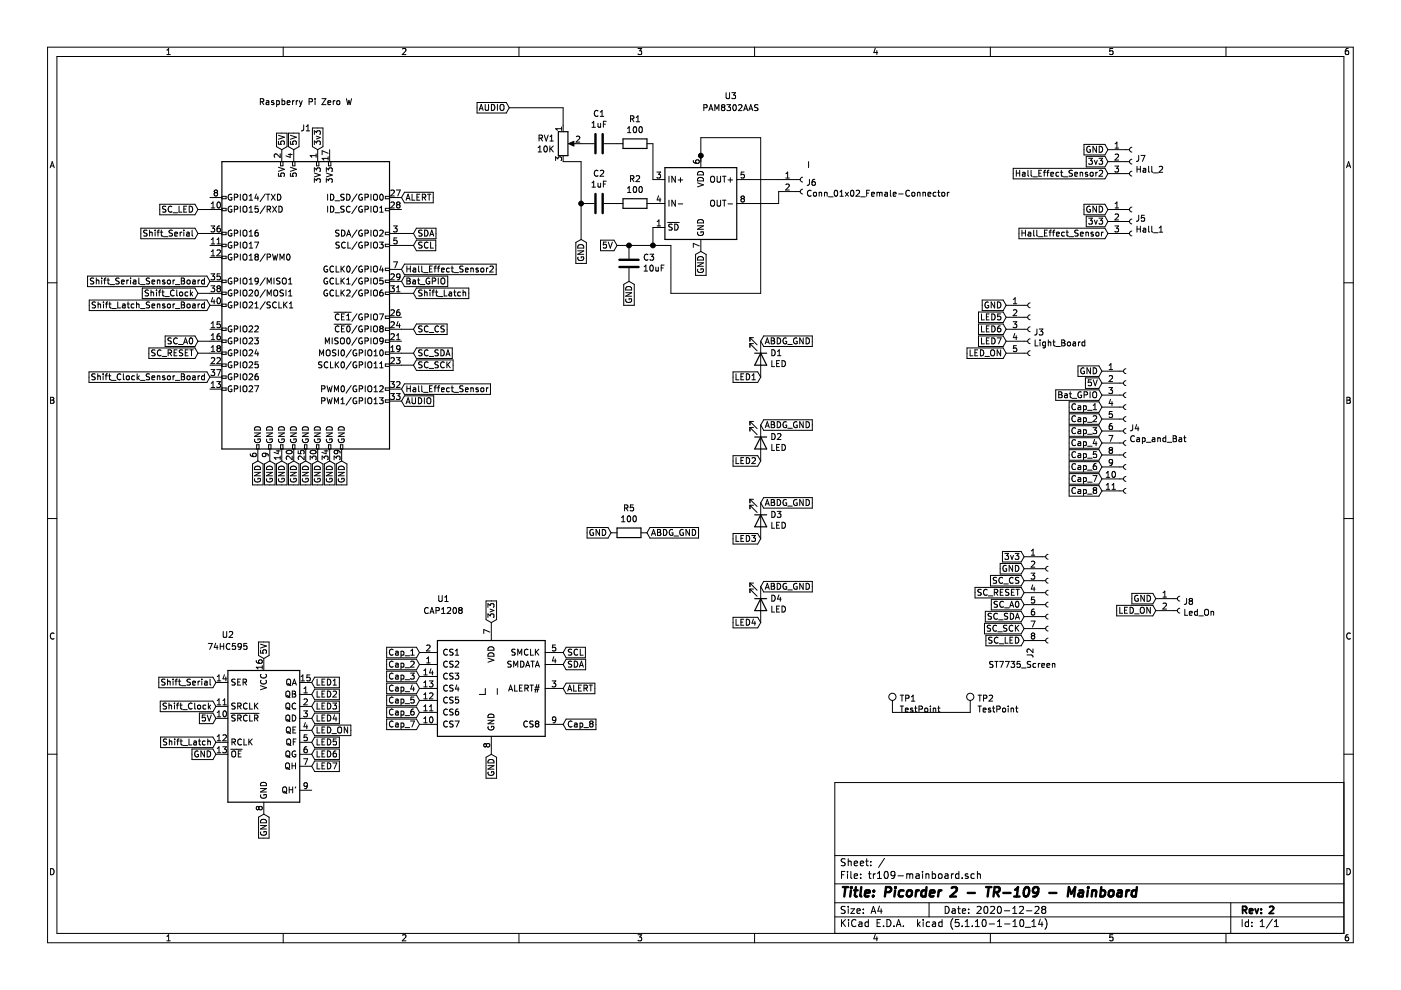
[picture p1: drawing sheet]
<svg xmlns="http://www.w3.org/2000/svg" width="297mm" height="210mm" viewBox="0 0 297 210" stroke-linecap="round" stroke-linejoin="round" font-family="sans-serif">
<path d="M.1 0h297v209.9h-297z" fill-rule="evenodd" fill="#fff" stroke="#fff" stroke-width=".21"/>
<g fill="none" stroke="#000" stroke-width=".21">
<path d="M10.1 10h276.8v189.9h-276.8zM12.1 12h272.8v185.9h-272.8zM35.4 11.6h.7M35.4 10.6l.4-.3v1.3M60 10v2M85.3 10.4l.5-.1 .3 .3-.8 1h.8M110 10v2M135.3 10.3h.8l-.5 .5 .4 .1v.5l-.2 .2-.5-.2M153.9 19.6v1.1l.3 .2h.4l.1-.2v-1.1M155.2 19.6h.8l-.5 .5 .4 .2v.5l-.2 .1-.5-.1M160 10v2M185.6 10.2l-.3 .9h.8"/>
<path d="M185.9 10.7v.9M210 10v2M235.9 10.3h-.6v.6l.6-.1v.6l-.1 .2-.5-.2M259.9 10v2M285.9 10.3h-.4l-.2 .3-.1 .7 .3 .3 .4-.2v-.6h-.4l-.3 .2M10.6 35.6l.5-1.3 .4 1.3M10.7 35.2h.7M55.2 21.6l.6-.1 .1-.2v-.3l-.7-.1v1.3M55.5 21.6l.4 .6M56.5 21.4h.4l.1 .8M57 21.7l-.6 .2 .1 .2h.5M58 21.4l-.3-.1-.1 .2v.2l.4 .1v.3h-.4"/>
<path d="M58.6 28.2h2.3v2.9l-1.2 .6-1.1-.6zM58.6 21.3v1.3M58.6 21.4l.4-.1 .2 .3-.1 .5h-.5M59 36.7v.6l.6 .1-.1-.2 .1-.5h.6l.1 .2-.1 .5M59 30v.6h.6l-.1-.5 .3-.2h.3l.2 .2-.1 .5M59 35.5l1.3 .4-1.3 .4M59 28.7l1.3 .4-1.3 .4M59.4 32.6v.8l-.9-.8-.4 .3 .2 .5M59.5 34.3h.5v.9h-.5zM59.7 31.7v2.6M59.8 20.9v1.3M59.8 21.4l.3-.1 .3 .3-.1 .5h-.5"/>
<path d="M60.9 21.8l.6-.1-.1-.3-.3-.1-.2 .2v.6h.5M61.1 32.7h.8M61.2 28.2h2.2v2.9l-1.1 .6-1.1-.6zM61.5 32.6v.8l-.9-.3M61.6 36.7v.6l.6 .1-.1-.2 .1-.5h.5l.1 .2-.1 .5M61.6 30v.6h.6l-.1-.5 .2-.2h.3l.2 .2-.1 .5M61.6 35.5l1.2 .4-1.2 .4M61.6 28.7l1.2 .4-1.2 .4M62 34.3h.5v.9h-.5zM62 21.3v.9M62.3 31.7v2.6M62.4 21.3l-.4 .3"/>
<path d="M62.8 21.3v.9M63.2 21.3l-.4 .3M63.5 21.3l.3 .9M63.8 22.2l-.3 .4M64.1 21.3l-.3 .9M64.4 26.5v.9l-.2 .3h-.3M64.9 27.7h.8M64.9 26.8l.4-.3v1.2M65.5 21.6l.6-.1 .2-.2-.1-.3-.7-.1v1.3M66.2 27.1h2.3v4l-1.1 .6-1.2-.6zM66.6 28.5v-.8l.5 .4 .2-.3h.6v.5l-.1 .2M66.6 30.7v-.8l.5 .4 .2-.3 .4-.1 .2 .2-.1 .6"/>
<path d="M66.6 36.4v-.8l.5 .4 .2-.4h.5l.1 .2-.1 .6M66.6 38.7v-.8l.5 .4 .2-.3h.6l-.1 .7M66.6 36.7l1.3 .4-1.3 .4M66.8 20.9v.1M66.8 21.3v.9M67 32.6v.8M67 33h-1.2l.3 .4M67.1 28.9l.8 .3-.8 .3M67.1 34.3h.5v.9h-.5zM67.4 31.7v2.6M68.2 20.9h.9l-.9 1.3h.9M69.2 36.4v-.8l.5 .4 .1-.4h.5l.2 .2-.2 .6"/>
<path d="M69.2 38.7v-.8l.5 .4 .1-.3h.5l.2 .1-.2 .6M69.2 36.7l1.3 .4-1.3 .4M69.5 21.8l.6-.1v-.3l-.4-.1-.2 .2 .1 .6h.5M69.6 33.2v.8M69.6 33.6h-1.3l.4 .4M69.6 32.5l-1.3-.5v.8M69.6 34.3h.5v.9h-.5zM69.9 31.7v2.6M70.7 21.3v.9M71 21.3l-.3 .3M71.4 21.5l.2-.2 .4 .2-.1 .6h-.5zM73.4 20.9l.4 1.3 .2-.9 .2 .9 .3-1.3"/>
<path d="M101.1 21.7h6.2l.7 1.1-.7 1.2h-6.2zM101.6 23.4l.4-1.3 .4 1.3M101.7 23.1h.6M102.9 22.1v1.1l.2 .2h.4l.1-.2v-1.1M104.2 22.1a.64 .64 0 0 1 .7 .7 .64 .64 0 0 1-.7 .6zM105.5 22.1v1.3M106.1 22.3l.2-.2a.44 .44 0 0 1 .6 .5l-.1 .6-.5 .2-.2-.2zM108 22.8h11.4v5.1M114.1 32.2h.7M114.1 31.3l.4-.4v1.3M114.3 29.3l.6-.1 .1-.1v-.3l-.7-.2v1.3M114.6 29.3l.4 .6"/>
<path d="M115.4 28.6l.4 1.3 .4-1.3M115.4 31.1l.2-.2a.67 .67 0 0 1 .5 .7 .67 .67 0 0 1-.5 .6l-.3-.5zM116.6 30.9v1.3M116.6 29.9h.7M116.6 29l.4-.4v1.3M116.8 31.5l.5 .7M117.3 30.9l-.7 .8M117.8 34v-.7l.5 .4 .1-.4h.4l.3 .2-.2 .5M119.1 26.9v.7M119.1 27.3h-1.3l.4 .3M119.4 33v1.3h3.8v16.5M120.9 30.5h5.1"/>
<path d="M122.2 29l.5-.1 .2 .3-.8 .9h.8M125.5 26.1l.4-.4v1.3M125.5 27h.8M125.5 38.8l.4-.4v1.3M125.5 39.7h.8M126.8 38.8l.1 .8h.4M126.8 26.1l.1 .8h.4M126.8 36.2a.56 .56 0 0 0-.8 .5 .56 .56 0 0 0 .8 .5M126.8 23.5a.56 .56 0 0 0-.8 .5 .56 .56 0 0 0 .8 .5M127.3 36.2l.4-.1 .3 .4-.8 .9h.8M127.3 24.7h.7M127.3 23.8l.3-.4v1.3"/>
<path d="M127.3 26.1v.9M127.3 38.8v.9M127.9 39h.5M127.9 26.3h.5M128 30.5h4.1M128.5 25.7h-.6v1.3M128.5 38.4h-.6v1.3M133.1 28.1h.7M133.1 27.2l.3-.3v1.2M133.1 39.9l.3-.3v1.2M133.7 25.2l.6-.1v-.4l-.6-.2v1.3M133.7 37.9l.6-.1v-.4l-.6-.2v1.3"/>
<path d="M134 25.2l.4 .6M134 37.9l.4 .6M134.4 27l.2-.1a.67 .67 0 0 1 .4 .6 .67 .67 0 0 1-.4 .6l-.4-.5zM134.4 39.7l.2-.1a.67 .67 0 0 1 .4 .6 .67 .67 0 0 1-.4 .6l-.4-.5zM134.9 37.4l.5-.2 .2 .4-.8 .9h.8M134.9 25.8h.7M134.9 24.9l.4-.4v1.3M135.6 39.7l.2-.1a.69 .69 0 0 1 .4 .6 .69 .69 0 0 1-.4 .6l-.3-.5zM135.6 27l.2-.1a.69 .69 0 0 1 .4 .6 .69 .69 0 0 1-.4 .6l-.3-.5zM137.2 30.5h1.2v7.6h2.6M139.3 36.5h.8l-.5 .5 .4 .1 .1 .4-.3 .2-.5-.1M141.8 37.4v1.2"/>
<path d="M143.2 37.4v1.2l-.8-1.2v1.2M143.8 38.2h1M144.3 37.7v.9M147 34l.1 .4 .4 .2 .7-.1v-.5l-.2-.1-.5 .1v.4l.2 .2M147.9 38.8l1.2 .4-1.2 .4M148.1 37.7a.66 .66 0 0 1 .7 0 .66 .66 0 0 1 .3 .7h-1.2zM148.1 36.5a.66 .66 0 0 1 .7-.1 .66 .66 0 0 1 .3 .7h-1.2zM148.6 35.5v-6.3h12.7v33h-19.1v-10.2h-11.4M149.2 22.8l.7-.1v-.4l-.7-.1v1.3M150.3 23.5l.4-1.3 .5 1.3M150.4 23.1h.6M150.8 37.4h.5a.78 .78 0 0 1-.1 1.2l-.5-.1-.1-.7z"/>
<path d="M151.6 23.5v-1.3l.4 .9 .4-.9v1.3M152 37.4v1l.3 .2h.4l.1-.2v-1M153.2 37.4h.7M153.2 22.7l-.2-.2 .2-.3h.2l.3 .2-.3 .3M153.2 22.7l-.2 .3v.2l.2 .3 .4-.1 .1-.2v-.2l-.3-.3M153.2 22.7h.2M153.6 37.4v1.2M154.1 22.2h.8l-.4 .5 .3 .1v.6l-.7-.1M154.4 38.2h.9M154.8 37.7v.9M155.5 22.3l.2-.1a.67 .67 0 0 1 .4 .6 .67 .67 0 0 1-.4 .7l-.3-.5zM156.2 38.1h13.5"/>
<path d="M156.6 22.3l.5-.1 .2 .3-.8 1h.8M157.7 23.5l.4-1.3 .4 1.3M157.8 36.5h-.6l-.1 .6 .5-.1 .2 .2v.3l-.2 .2-.5-.1M157.8 23.1h.6M158.8 23.5l.4-1.3 .4 1.3M158.9 23.1h.6M160.7 22.3l-.5-.1-.2 .2 .1 .3 .5 .3v.3l-.6 .1M166.6 39.1l.5-.1 .3 .4-.8 .9h.8M166.6 37.7h.8M166.6 36.8l.4-.3v1.2M170.2 37.6a.51 .51 0 0 0-.5 .5 .51 .51 0 0 0 .5 .5M171.4 34.3v1.2"/>
<path d="M171.6 38v.9l-.2 .3-.3 .1M172.8 38h-.3a.79 .79 0 0 0-.1 1.3l.4-.1 .1-.4-.3-.3h-.2l-.3 .3M214.8 35.7h19.5l.6 1.1-.6 1.1h-19.5zM215.5 36.1v1.3M215.5 36.7h.7M216.2 36.1v1.3M216.8 36.6h.5v.8M217.3 36.8l-.5 .3v.2h.5M217.9 36.1v1.1l.2 .2M218.6 36.1v1.1l.2 .2M219 37.5h.9M220.3 36.7h.4"/>
<path d="M220.8 36.1h-.5v1.3h.5M221.2 36.5h.5M221.7 36.1l-.3 .2v1.1M221.9 36.5h.5M222.4 36.1l-.3 .2v1.1M222.8 36.9l.6-.1-.1-.2-.3-.1-.2 .2v.6h.5M224.5 36.6l-.4-.1-.2 .3 .1 .5h.5M224.8 36.5h.5M225 36.1v1.1l.3 .2M225.4 37.5h1M227.4 36.2l-.5-.1-.2 .1v.4l.6 .2 .1 .3-.3 .3-.4-.1M227.9 36.9l.6-.1-.1-.2-.4-.1-.1 .2v.6h.5"/>
<path d="M229 36.7l.5-.1v.8M229 36.5v.9M229.8 30.6h4.5l.6 1.1-.6 1.1h-4.5zM230.1 36.8l.5 .3-.1 .3-.4-.1M230.1 36.7v.1M230.3 33.2h4l.6 1.1-.6 1.1h-4zM230.6 36.6l-.3-.1-.2 .2M230.8 33.6h.8l-.4 .4 .4 .2-.1 .6h-.5l-.2-.1M231.1 31.1a.59 .59 0 0 0-.7 .6 .59 .59 0 0 0 .7 .5l.1-.4h-.3M231.2 36.6l.5 .1v.6l-.3 .1-.3-.3zM232 34l.3 .8 .3-.8M232.3 36.5v.9"/>
<path d="M232.5 31v1.3l-.8-1.3v1.3M232.7 36.5l-.4 .3M233 33.6h.8l-.4 .4 .3 .2v.5l-.2 .1-.5-.1M233 36.2l.5-.1 .3 .4-.8 .9h.8M233 31a.64 .64 0 0 1 .8 .7 .64 .64 0 0 1-.8 .6zM234.9 34.3h4.6M234.9 36.8h4.6M234.9 31.7h4.6M236.4 35.2h.8l-.5 .5 .4 .1 .1 .5-.3 .2-.5-.1M236.4 30.5l.4-.4v1.3M236.4 32.8l.5-.1 .3 .3-.8 .9h.8M236.4 31.4h.8"/>
<path d="M240 36.3a.51 .51 0 0 0-.5 .5 .51 .51 0 0 0 .5 .5M240 33.8a.51 .51 0 0 0-.5 .5 .51 .51 0 0 0 .5 .5M240 31.2a.51 .51 0 0 0-.5 .5 .51 .51 0 0 0 .5 .5M241.1 35.3v1.2M241.1 35.9h.7M241.4 33v.9l-.2 .3h-.3M241.8 35.3v1.2M241.9 33h.8l-.5 1.2M242.4 35.7h.5v.8M242.9 36l-.6 .2 .1 .3h.5M243.5 35.3v1.1l.2 .1M244.2 35.3v1.1l.2 .1"/>
<path d="M244.6 36.7h.9M245.8 35.4l.4-.1 .3 .3-.8 .9h.8M285.5 35.6l.4-1.3 .5 1.3M285.6 35.2h.6M10.1 60h2M18.6 58.5h25.3l.6 1.2-.6 1.1h-25.3zM19.9 59l-.5-.1-.2 .2 .1 .4 .5 .2 .1 .3-.3 .2h-.5M20.4 59.5l.5-.1 .1 .8M20.4 58.9v1.3M21.6 58.9v.2M21.6 59.4v.8M22 59.4h.5"/>
<path d="M22.5 58.9l-.3 .2v1.1M22.7 59.4h.5M22.9 58.9v1.1l.3 .2M25.3 59l-.5-.1-.2 .2 .1 .4 .4 .2 .2 .3-.3 .2h-.5M25.7 59.8l.7-.1-.1-.3h-.4l-.2 .2 .1 .6h.5M26.9 59.4v.8M27.2 59.4l-.3 .2M27.7 58.9v.2M27.7 59.4v.8M28.3 59.4h.5v.8M28.8 59.7l-.6 .2 .1 .3h.5M29.4 58.9v1.1l.2 .2"/>
<path d="M29.9 48.4h11.4l.7 1.1-.7 1.1h-11.4zM31.2 48.9l-.5-.1-.3 .2 .2 .3 .5 .3v.3l-.1 .2-.6-.1M31.7 49.3h.5l.1 .8M31.7 59l-.5-.1-.1 .2v.3l.5 .3 .1 .3-.2 .2h-.5M31.7 48.8v1.3M32.2 59.8l.6-.1v-.3h-.4l-.2 .2 .1 .6h.5M32.9 48.8v.1M32.9 49.2v.9M33.3 49.2h.5M33.4 59.5l.4-.1 .1 .8M33.4 59.4v.8M33.8 48.8l-.3 .2v1.1"/>
<path d="M33.9 43.3h7.4l.7 1.1-.7 1.1h-7.4zM34 49.2h.5M34.2 48.8v1.1l.3 .2M34.6 50.2h1M34.9 59.4h-.3l-.1 .2v.1l.4 .2v.3h-.4M35.2 43.8l-.5-.1-.2 .1 .1 .5 .5 .2 .1 .3-.3 .2-.4-.1M35.5 59.5l.5-.1v.8l-.5-.1zM36.4 43.8a.56 .56 0 0 0-.8 .5 .56 .56 0 0 0 .8 .6M36.6 48.9l-.5-.1-.3 .2 .2 .3 .5 .3v.3l-.7 .1M36.7 45.1h1M36.7 59.4v.8M37 49.6l.7-.1-.1-.2-.4-.1-.2 .2 .1 .6h.5"/>
<path d="M37 59.4l-.3 .2M38 43.7v1.3h.6M38.2 49.2v.9M38.4 58.9l.7 .2v.3l-.3 .2 .4 .2-.1 .4h-.7zM38.4 59.6h.4M38.6 49.2l-.4 .3M39 48.8v.1M39 49.2v.9M39 44.3h.4M39.6 49.3h.5v.8M39.6 43.7h-.6v1.3h.6M39.8 59.4h.3l.2 .2-.1 .6h-.3l-.3-.2z"/>
<path d="M40.1 43.7a.64 .64 0 0 1 .8 .6 .64 .64 0 0 1-.8 .7zM40.1 49.5l-.6 .3 .1 .2h.5M40.7 48.8v1.1l.2 .2M40.9 59.4h.4l.1 .8M41.4 59.7l-.6 .2 .1 .3h.5M42 44.4h5M42 49.5h5M42 59.4v.8M42.4 59.4l-.4 .2M43.3 59.4h-.3l-.3 .2 .2 .6h.4M43.3 58.9v1.3M44.5 52h2.5"/>
<path d="M44.5 54.6h2.5M44.5 41.9h2.5M44.5 59.7h2.5M44.7 47.9h.8l-.4 .5 .4 .1v.5l-.2 .2-.6-.2M44.7 58.1h.8l-.4 .4 .4 .2v.5l-.2 .1-.6-.1M44.8 44.1h.7M44.8 43.2l.4-.4v1.3M44.8 50.8l.4-.4v1.3M44.8 53.3l.4-.3v1.2M44.8 51.7h.7M44.8 54.2h.7M45.7 40.8l-.3 .3v.2l.3 .3 .3-.1 .1-.2v-.2l-.2-.3"/>
<path d="M45.7 40.8l-.3-.2 .3-.3h.2l.2 .2-.2 .3M45.7 40.8h.2M46 53.1l.5-.1 .2 .3-.7 .9h.7M46 51.7h.7M46 50.8l.4-.4v1.3M46.1 43l.2-.2a.67 .67 0 0 1 .5 .7 .67 .67 0 0 1-.5 .6l-.3-.5zM46.6 47.9l-.4 .1-.2 .5 .1 .5 .5 .1 .1-.2-.1-.4-.3-.1-.3 .2M46.7 58.1h-.6l-.1 .6 .5-.2 .2 .3v.3l-.2 .2-.5-.1M47 41.6h.9v.5h-.9zM47 44.2h.9v.5h-.9zM47 49.2h.9v.6h-.9zM47 51.8h.9v.5h-.9z"/>
<path d="M47 54.3h.9v.5h-.9zM47 59.4h.9v.5h-.9zM49.1 43.8a.57 .57 0 0 0-.7 .6 .57 .57 0 0 0 .8 .5v-.4h-.3M49.1 41.3a.57 .57 0 0 0-.7 .5 .57 .57 0 0 0 .8 .5v-.4h-.3M49.1 48.9a.57 .57 0 0 0-.7 .5 .57 .57 0 0 0 .8 .5v-.4h-.3M49.1 51.4a.57 .57 0 0 0-.7 .6 .57 .57 0 0 0 .8 .5v-.4h-.3M49.1 53.9a.57 .57 0 0 0-.7 .6 .57 .57 0 0 0 .8 .5v-.4h-.3M49.1 59a.57 .57 0 0 0-.7 .6 .57 .57 0 0 0 .8 .5v-.4h-.3M49.7 44.4l.7-.1v-.5l-.7-.1v1.3M49.7 41.8l.7-.1v-.4l-.7-.1v1.2M49.7 49.5l.7-.2v-.4l-.7-.1v1.3M49.7 52l.7-.1v-.4l-.7-.2v1.3"/>
<path d="M49.7 54.5l.7-.1v-.4l-.7-.1v1.2M49.7 59.6l.7-.1v-.4l-.7-.2v1.3M51 41.2v1.2M51 43.7v1.3M51 48.8v1.3M51 51.3v1.3M51 53.9v1.2M51 58.9v1.3M51.6 54l.2-.1a.44 .44 0 0 1 .6 .4l-.1 .7-.5 .1-.2-.1zM51.6 43.9l.2-.2a.44 .44 0 0 1 .6 .4l-.1 .7-.5 .2-.2-.2zM51.6 41.4l.2-.2a.44 .44 0 0 1 .6 .4l-.1 .7-.5 .1-.2-.1zM51.6 49l.2-.2a.44 .44 0 0 1 .6 .4l-.1 .7-.5 .2-.2-.2z"/>
<path d="M51.6 51.5l.2-.2a.44 .44 0 0 1 .6 .5l-.1 .6-.5 .2-.2-.2zM51.6 59.1l.2-.2a.44 .44 0 0 1 .6 .5l-.1 .6-.5 .2-.2-.2zM52.8 45h.8M52.8 41.5l.4-.3v1.2M52.8 44.1l.4-.4v1.3M52.8 49.1l.4-.3v1.3M52.8 51.7l.4-.4v1.3M52.8 54.2l.4-.3v1.2M52.8 59.3l.4-.4v1.3M52.8 52.6h.8M52.8 55.1h.8M52.8 42.4h.8"/>
<path d="M52.8 50.1h.8M54 51.3h.8l-.5 1.3M54.3 54.4l-.2-.2 .2-.3 .4 .1v.3l-.2 .1M54.3 54.4l-.2 .3v.2l.2 .2h.4l.1-.2-.1-.4-.2-.1M54.3 54.4h.2M54.4 41.1l-.3 .9h.7M54.7 48.8l-.4 .1-.2 .4v.6l.6 .1v-.7h-.4l-.2 .2M54.7 41.6v.8M54.7 43.7h-.6v.6l.1-.1 .5 .1v.6l-.2 .1-.4-.1M54.8 59.5l-.3 .2h-.3l-.1-.6 .4-.2 .3 .3-.1 .7-.2 .3h-.3M56.2 43.7l-1.1 1.6M56.2 53.8l-1.1 1.6"/>
<path d="M56.2 58.9l-1.1 1.6M56.2 41.1l-1.1 1.6M56.5 41.2h.7M56.6 54.5h.7l.1-.2-.1-.3-.7-.1v1.2M56.6 44.4l.7-.1 .1-.2-.1-.3-.7-.1v1.3M56.8 41.2v1.2M56.9 44.4l.5 .6M57.5 41.2l.8 1.2M57.8 43.7l.8 1.3M57.8 53.9l.3 1.2 .2-.9 .3 .9 .3-1.2M58.1 58.9v1.3M58.3 41.2l-.8 1.2"/>
<path d="M58.6 43.7l-.8 1.3M58.8 41.2a.64 .64 0 0 1 .8 .6 .64 .64 0 0 1-.8 .6zM59.1 43.7a.64 .64 0 0 1 .7 .6 .64 .64 0 0 1-.7 .7zM59.4 59l-.5-.1-.2 .2v.3l.6 .3 .1 .3-.3 .2h-.5M59.4 55.1v-1.2l.4 .9 .4-.9v1.2M59.9 59.1l.2-.2a.45 .45 0 0 1 .6 .5l-.2 .8h-.5a.92 .92 0 0 1-.1-1.1zM60.9 54l.2-.1a.67 .67 0 0 1 .4 .6 .67 .67 0 0 1-.4 .6l-.3-.4zM61.2 59.3l.3-.4v1.3M69.4 56.5a.59 .59 0 0 0-.7 .6 .59 .59 0 0 0 .7 .5l.1-.5h-.3M69.4 59a.59 .59 0 0 0-.7 .6 .59 .59 0 0 0 .7 .6l.1-.5h-.3M69.5 41.2v1.2M69.5 43.7v1.3"/>
<path d="M70.1 43.7a.64 .64 0 0 1 .7 .6 .64 .64 0 0 1-.7 .7zM70.1 41.2a.64 .64 0 0 1 .7 .6 .64 .64 0 0 1-.7 .6zM70.7 56.5a.58 .58 0 0 0-.8 .5 .58 .58 0 0 0 .8 .6v-.1M70.7 59.1a.58 .58 0 0 0-.8 .5 .58 .58 0 0 0 .8 .6v-.1M71 42.6h1M71 45.1h1M71.3 58.9v1.3h.6M71.3 56.4v1.3h.6M71.9 48.9l-.5-.1-.3 .2 .2 .3 .5 .3v.3l-.7 .1M71.9 51.4l-.5-.1-.1 .2v.3l.5 .3 .1 .3-.2 .2-.5-.1M72.3 56.4v1.3M72.3 58.9v1.3"/>
<path d="M72.4 48.8a.64 .64 0 0 1 .7 .6 .64 .64 0 0 1-.7 .7zM72.5 59.5l.5 .7M72.5 57l.5 .7M73 43.8l-.5-.1-.2 .1 .1 .5 .4 .2 .2 .3-.3 .2-.5-.1M73 41.3l-.5-.1-.2 .1 .1 .4 .4 .2 .2 .3-.3 .2h-.5M73 58.9l-.7 .8M73 56.4l-.7 .7M73.2 51.5a.56 .56 0 0 0-.8 .5 .56 .56 0 0 0 .8 .5M73.5 41.2a.64 .64 0 0 1 .7 .6 .64 .64 0 0 1-.7 .6zM73.5 59.3l.4-.4v1.3M73.5 50.1l.4-1.3 .5 1.3M73.6 56.5l.2-.1a.67 .67 0 0 1 .5 .6 .67 .67 0 0 1-.5 .7l-.3-.5z"/>
<path d="M73.6 49.7h.6M73.8 51.3v1.3h.6M74.2 43.8a.58 .58 0 0 0-.8 .5 .58 .58 0 0 0 .8 .6M75.7 41.1l-1.1 1.6M75.7 43.7l-1.1 1.6M75.7 58.9l-1.1 1.6M75.7 48.7l-1.1 1.7M75.7 51.3l-1.1 1.6M75.7 56.4l-1.1 1.6M76.8 43.8a.57 .57 0 0 0-.8 .6 .57 .57 0 0 0 .8 .5v-.4h-.2M76.8 51.4a.57 .57 0 0 0-.8 .6 .57 .57 0 0 0 .8 .5v-.4h-.2M76.8 41.3a.57 .57 0 0 0-.8 .5 .57 .57 0 0 0 .8 .5v-.4h-.2"/>
<path d="M76.8 48.9a.57 .57 0 0 0-.8 .5 .57 .57 0 0 0 .8 .5v-.4h-.2M76.8 56.5a.57 .57 0 0 0-.8 .6 .57 .57 0 0 0 .8 .4v-.4h-.2M76.8 59a.57 .57 0 0 0-.8 .6 .57 .57 0 0 0 .8 .5v-.4h-.2M77.4 44.4l.6-.1v-.5l-.6-.1v1.3M77.4 52l.6-.1v-.4l-.6-.2v1.3M77.4 41.8l.6-.1v-.4l-.6-.1v1.2M77.4 49.5l.6-.2v-.4l-.6-.1v1.3M77.4 57.1l.6-.1v-.5l-.6-.1v1.3M77.4 59.6l.6-.1v-.4l-.6-.2v1.3M78.7 41.2v1.2M78.7 43.7v1.3M78.7 48.8v1.3"/>
<path d="M78.7 51.3v1.3M78.7 56.4v1.3M78.7 58.9v1.3M79.2 43.9l.3-.2a.44 .44 0 0 1 .5 .4v.7l-.5 .2-.3-.2zM79.2 51.5l.3-.2a.44 .44 0 0 1 .5 .5v.6l-.5 .2-.3-.2zM79.2 41.4l.3-.2a.44 .44 0 0 1 .5 .4v.7l-.5 .1-.3-.1zM79.2 49l.3-.2a.44 .44 0 0 1 .5 .4v.7l-.5 .2-.3-.2zM79.2 56.6l.3-.2a.44 .44 0 0 1 .5 .4v.7l-.5 .2-.3-.2zM79.2 59.1l.3-.2a.44 .44 0 0 1 .5 .5v.6l-.5 .2-.3-.2zM80.5 51.3h.7l-.4 .5 .4 .1v.6l-.2 .1-.5-.1M80.5 45h.7M80.5 48.9l.5-.1 .2 .3-.7 1h.7"/>
<path d="M80.5 44.1l.4-.4v1.3M80.6 41.3l.2-.1a.67 .67 0 0 1 .5 .6 .67 .67 0 0 1-.5 .6l-.3-.4zM80.8 56.4l-.3 .8h.8M81.1 56.8v.9M81.2 58.9h-.6l-.1 .7 .2-.2 .5 .2v.5l-.2 .1-.5-.1M81.7 59.4h.9v.5h-.9zM81.7 51.8h.9v.5h-.9zM81.7 49.2h.9v.6h-.9zM81.7 44.2h.9v.5h-.9zM81.7 41.6h.9v.5h-.9zM81.7 56.9h.9v.5h-.9zM82.6 44.4h2.5"/>
<path d="M82.6 52h5.1M82.6 41.9h2.5M82.6 59.7h2.5M82.6 49.5h5.1M82.6 57.1h2.5M82.9 43l.4-.2 .3 .4-.8 .9h.8M82.9 40.4l.4-.1 .3 .3-.8 1h.8M82.9 58.2l.4-.1 .3 .3-.8 .9h.8M83.4 47.9h.8l-.4 .5 .3 .1 .1 .4-.2 .3-.6-.2M83.4 55.5h.9l-.6 1.3M84 40.3h.9l-.6 1.3M84.1 50.4h-.5l-.1 .7 .5-.2 .2 .3v.3l-.2 .2-.5-.1"/>
<path d="M84.3 43.4l-.2 .2v.4l.2 .1 .4-.1 .1-.1v-.3l-.2-.2M84.3 43.4l-.2-.3 .2-.3h.3l.2 .3-.2 .3M84.3 43.4h.3M84.8 58.6l-.2 .2h-.4l-.1-.6 .5-.1 .2 .2-.1 .7-.1 .3h-.4M85.8 58.5h9.1v2.3h-9.1l-.7-1.1zM85.8 40.8h6.1v2.2h-6.1l-.7-1.1zM85.8 56h19.4v2.2h-19.4l-.7-1.1zM86.1 42.4l.4-1.2 .5 1.2M86.2 42.1h.6M86.3 58.9h.4l.3 .3-.3 .4 .3 .2-.1 .4h-.6zM86.3 56.4v1.3M86.3 59.6h.4"/>
<path d="M86.3 57h.7M87 56.4v1.3M87.4 41.2v1.2h.6M87.5 59.4h.5l.1 .8M87.6 56.9h.5v.8M88.1 59.7l-.6 .2v.3h.6M88.1 57.1l-.6 .3 .1 .2h.5M88.3 48.4h4.1v2.2h-4.1l-.6-1.1zM88.3 50.9h4.1v2.3h-4.1l-.6-1.2zM88.4 41.8h.4M88.5 59.4h.5M88.7 58.9v1.1l.3 .2"/>
<path d="M88.8 56.4v1.1l.1 .2M89 41.2h-.6v1.2h.6M89.4 56.4v1.1l.2 .2M89.5 51.4l-.5-.1-.2 .2v.3l.6 .3 .1 .3-.3 .2-.4-.1M89.5 48.9l-.5-.1-.2 .1v.4l.6 .2 .1 .3-.3 .3-.4-.1M89.5 41.8h.7l.1-.2-.1-.3-.7-.1v1.2M89.8 57.8h1M89.8 41.8l.5 .6M90 48.8a.64 .64 0 0 1 .8 .6 .64 .64 0 0 1-.8 .7zM90.6 41.2h.7M90.8 51.5a.56 .56 0 0 0-.8 0 .56 .56 0 0 0 0 .8l.4 .3 .4-.1M91 41.2v1.2"/>
<path d="M91.1 59a.59 .59 0 0 0-.8 .6 .59 .59 0 0 0 .8 .6v-.5h-.2M91.1 57h.4M91.1 50.1l.4-1.3 .5 1.3M91.2 49.7h.6M91.3 51.3v1.3h.6M91.7 59.6l.6-.1v-.4l-.6-.2v1.3M91.7 56.4h-.6v1.3h.6M92 56.8h.5M92.5 56.4l-.3 .2v1.1M92.7 56.8h.5M92.9 58.9v1.3M93.2 56.4l-.3 .2v1.1"/>
<path d="M93.5 59.1l.3-.2a.44 .44 0 0 1 .5 .5v.6l-.5 .2-.3-.2zM93.6 57.2l.6-.1-.1-.2-.3-.1-.2 .2 .1 .6h.4M95.3 56.9l-.4-.1-.2 .3 .1 .5h.5M95.6 56.8h.5M95.8 56.4v1.1l.3 .2M96.2 57.8h1M98.2 56.5l-.5-.1-.2 .1v.4l.6 .2 .1 .3-.3 .3-.4-.1M98.7 57.2l.6-.1-.1-.2-.3-.1-.2 .2v.6h.5M99.8 57l.5-.1 .1 .8M99.8 56.8v.9M101.4 56.9l-.3-.1-.2 .2 .1 .2 .4 .1v.3h-.5M102 57l.5-.1v.7l-.5-.1z"/>
<path d="M103.2 56.8v.9M103.5 56.8l-.3 .3M103.9 56.5l.4-.1 .3 .4-.8 .9h.8M122.1 51.4l1.1-.6 1.1 .6v4.4h-2.2zM122.5 53.2h1.3l-1.3 .7h1.3M122.6 54.5a.59 .59 0 0 0 .5 .7 .59 .59 0 0 0 .6-.7h-.5v.2M122.7 52a.66 .66 0 0 1 .7-.1 .66 .66 0 0 1 .4 .7h-1.3zM123.2 43.2h2.8M127.3 50.9h2.9l.6 1.1-.6 1.2h-2.9zM128 43.2h4.1M128.6 51.3h-.6l-.1 .6 .2-.1 .5 .1v.6l-.2 .1-.5-.1M129 51.3l.4 1.3 .4-1.3"/>
<path d="M133.1 40.8h.7M133.4 52v2.8M133.4 56.9v2.8M136.6 57.5h.7M136.6 56.6l.3-.4v1.3M137.2 43.2h3.8M137.4 54a.56 .56 0 0 0-.8 .5 .56 .56 0 0 0 .8 .5M137.8 53.9h.8l-.4 .5 .3 .1 .1 .4-.3 .3-.5-.2M137.9 56.3l.2-.1a.67 .67 0 0 1 .4 .6 .67 .67 0 0 1-.4 .7l-.3-.5zM139 56.6l.1 .8 .5-.1M139.3 47.9h.8M139.3 47l.4-.4v1.3"/>
<path d="M139.6 56.6v.9M139.6 41.5l-.3 .9h.8M139.9 42v.8M140.2 56.8h.4M140.8 56.2h-.6v1.3M141 48.2h-2.6v3.8M141.6 47.2h2.4M141.8 42.4v1.3M142.5 47.6l-.5-.1-.2 .1v.4l.6 .3 .1 .3-.2 .2-.5-.1M143.1 47.5a.64 .64 0 0 1 .7 .7 .64 .64 0 0 1-.7 .6zM143.2 42.4v1.3l-.8-1.3v1.3M143.8 43.2h1"/>
<path d="M147.5 53.9l1.1-.6 1.1 .6v4.5h-2.2zM147.9 47.9h1.2l-1.2 .7h1.2M147.9 55.7h1.2l-1.2 .8h1.2M148 57.1a.59 .59 0 0 0 .5 .7 .59 .59 0 0 0 .6-.7l-.5-.1v.2M148 49.2a.57 .57 0 0 0 .5 .7 .57 .57 0 0 0 .5-.8h-.4v.3M148.1 54.5a.66 .66 0 0 1 .7-.1 .66 .66 0 0 1 .3 .7h-1.2zM148.1 46.7a.67 .67 0 0 1 .7-.1 .67 .67 0 0 1 .3 .7h-1.2zM148.3 52.1l-1.3-.5v.8M148.6 50.8v2.5M150.7 42.6l.3-.2 .3 .1a.78 .78 0 0 1-.1 1.2l-.5-.2zM152 42.4v1.1l.3 .2h.4l.1-.2v-1.1M153.2 42.4h.7"/>
<path d="M153.6 42.4v1.3M154.4 43.2h.9M157.3 42.1l-.2 .2v.3l.2 .2h.4l.1-.2v-.3l-.2-.2M157.3 42.1h.3M157.3 42.1l-.2-.2 .2-.3h.3l.2 .2-.2 .3M169.7 40.6h-4.6v2.6h-8.9M170.2 40.1a.51 .51 0 0 0-.5 .5 .51 .51 0 0 0 .5 .5M172 40.5a.56 .56 0 0 0-.8 .5 .56 .56 0 0 0 .8 .5M172.6 40.8l.5 .1-.1 .7h-.3l-.2-.2zM173.7 40.9l.5-.1v.8M173.7 40.8v.8M174.8 40.9l.5-.1 .1 .8"/>
<path d="M174.8 40.8v.8M175.7 41.7h.9M177 40.4l.2-.1a.67 .67 0 0 1 .4 .7 .67 .67 0 0 1-.4 .6 .83 .83 0 0 1-.2-1.2zM178.1 41.6h.7M178.1 40.7l.3-.4v1.3M179.2 40.8l.7 .8M179.9 40.8l-.7 .8M180.5 40.4l.1-.1a.69 .69 0 0 1 .5 .7 .69 .69 0 0 1-.5 .6 .83 .83 0 0 1-.1-1.2zM181.5 40.5l.5-.2 .3 .4-.8 .9h.8M182.5 41.7h1M183.7 40.9h.5M184.4 40.3h-.7v1.3"/>
<path d="M184.8 41.2l.6-.1-.1-.3h-.3l-.2 .1v.7h.5M185.9 40.8v.8M185.9 40.9l.4-.1 .2 .1M186.5 40.9v.7M186.5 40.9l.2-.1h.3v.8M187.6 40.8h.5l.1 .8M188.2 41.1l-.6 .2v.3h.6M188.8 40.3v1.1l.2 .2M189.4 41.2l.6-.1-.1-.3h-.3l-.2 .1v.7h.5M190.5 41.1h1M192.8 40.5a.56 .56 0 0 0-.7 .1 .56 .56 0 0 0 0 .7l.4 .3 .3-.1M193.4 40.8h.3l.3 .2-.1 .6-.5-.1z"/>
<path d="M194.5 40.8v.8M194.5 40.9l.5-.1 .1 .8M195.7 40.9l.5-.1v.8M195.7 40.8v.8M196.7 41.2l.7-.1-.1-.3h-.3l-.3 .1 .1 .7h.5M198.4 40.8h-.3l-.3 .2 .2 .6h.4M198.8 40.8h.5M199 40.3v1.1l.3 .2M199.8 40.8h.3l.2 .2-.1 .6-.5-.1zM200.9 40.8v.8M201.2 40.8l-.3 .2M216 48.4h18.3l.6 1.1-.6 1.1h-18.3z"/>
<path d="M216.7 48.8v1.3M216.7 49.4h.7M217.4 48.8v1.3M218 49.3h.5l.1 .8M218.6 49.5l-.7 .3 .2 .3 .5-.1M219.2 48.8v1.1l.1 .2M219.8 48.8v1.1l.2 .2M220.2 50.2h.9M221.4 49.4h.5M222.1 48.8h-.7v1.3h.7M222.4 49.2h.5M222.9 48.8l-.3 .2v1.1"/>
<path d="M223.1 49.2h.5M223.6 48.8l-.3 .2v1.1M224 49.6l.6-.1-.1-.2-.3-.1-.2 .2 .1 .6h.4M225.7 49.3l-.4-.1-.2 .3 .1 .5h.5M226 49.2h.5M226.2 48.8v1.1l.3 .2M226.7 50.2h.9M228.6 48.9l-.5-.1-.2 .1 .1 .4 .5 .3 .1 .2-.2 .3-.5-.1M229.1 49.6l.6-.1-.1-.2-.4-.1-.1 .2v.6h.5M229.8 43.3h4.5l.6 1.1-.6 1.1h-4.5zM230.2 49.3h.5l.1 .8M230.2 49.2v.9"/>
<path d="M230.3 45.8h4l.6 1.2-.6 1.1h-4zM230.8 46.3h.8l-.4 .4 .4 .2-.1 .6h-.5l-.2-.1M231.1 43.8a.59 .59 0 0 0-.7 .6 .59 .59 0 0 0 .7 .5l.1-.4h-.3M231.8 49.3l-.3-.1-.2 .2 .1 .2 .4 .1v.3h-.5M232 46.7l.3 .8 .3-.8M232.4 49.3l.2-.1 .3 .1v.7l-.5-.1zM232.5 43.7v1.3l-.8-1.3v1.3M233 46.3h.8l-.4 .4 .3 .2v.5l-.2 .1-.5-.1M233 43.7a.64 .64 0 0 1 .8 .6 .64 .64 0 0 1-.8 .7zM233.5 49.2v.9M233.9 49.2l-.4 .3M234.9 44.4h4.6"/>
<path d="M234.9 49.5h4.6M234.9 47h4.6M236.4 47.9h.8l-.5 .5 .4 .1 .1 .4-.3 .3-.5-.2M236.4 44.1h.8M236.4 43.2l.4-.4v1.3M236.4 45.5l.5-.1 .3 .3-.8 .9h.8M240 49a.51 .51 0 0 0-.5 .5 .51 .51 0 0 0 .5 .5M240 46.5a.51 .51 0 0 0-.5 .5 .51 .51 0 0 0 .5 .5M240 43.9a.51 .51 0 0 0-.5 .5 .51 .51 0 0 0 .5 .5M241.1 48v1.2M241.1 48.6h.7M241.4 45.6v1l-.2 .3h-.3"/>
<path d="M241.8 48v1.2M242.4 48.4h.5v.8M242.6 45.6h-.6v.7l.4-.2 .3 .3v.3l-.3 .2-.4-.1M242.9 48.7l-.6 .2 .1 .3h.5M243.5 48v1l.2 .2M244.2 48v1l.2 .2M244.6 49.3h.9M245.8 49.2h.7M245.8 48.3l.3-.3v1.2M284.9 60h2M18.9 78.8h25l.6 1.2-.6 1.1h-25zM18.9 63.6h25l.6 1.1-.6 1.2h-25z"/>
<path d="M20.2 79.3h-.5l-.2 .1v.3l.6 .3 .1 .3-.3 .2h-.4M20.2 64.1l-.4-.1-.2 .1v.5l.6 .2v.3l-.2 .2-.5-.1M20.7 79.8l.5-.1 .1 .8M20.7 79.3v1.2M20.8 64.6l.5-.1v.8M20.8 64v1.3M21.9 79.3v.1M21.9 79.7v.8M21.9 64v.1M21.9 64.5v.8M22.3 79.7h.5M22.3 64.5h.5"/>
<path d="M22.8 79.3l-.3 .1v1.1M22.8 64l-.2 .2v1.1M23 79.7h.5M23.1 64.5h.5M23.2 79.3v1l.3 .2M23.3 64v1.1l.3 .2M23.3 60.3h1M23.7 65.4h1M25 64v1.3h.6M25.6 79.4a.56 .56 0 0 0-.8 .5 .56 .56 0 0 0 .8 .5M26 64.5h.5v.8M26.2 79.3v1l.2 .2"/>
<path d="M26.5 64.8l-.6 .2 .1 .2h.5M26.9 79.7l.5 .1-.1 .7h-.3l-.2-.2zM26.9 64.5h.5M27.1 64v1.1l.3 .2M28.4 64.5h-.4l-.2 .2 .1 .5h.5M28.5 79.7h-.3l-.3 .2 .1 .6h.5M28.9 64.6l.5-.1 .1 .8M28.9 64v1.3M29.1 79.3v1.2M29.6 79.7l-.5 .5M29.8 60.3h1M29.8 65.4h1"/>
<path d="M30.2 61.1h11.1l.7 1.1-.7 1.1h-11.1zM31.5 61.6l-.5-.1-.2 .2 .1 .3 .5 .3v.3l-.6 .1M31.6 73.8h9.7l.7 1.1-.7 1.1h-9.7zM31.7 64.1l-.5-.1-.1 .1v.4l.5 .3 .1 .3-.2 .2-.5-.1M31.7 79.3h-.5l-.1 .1v.3l.5 .3 .1 .3-.2 .2h-.5M32 62h.5l.1 .8M32 61.5v1.3M32.2 64.9l.6-.1v-.3h-.4l-.2 .1 .1 .6h.5M32.9 74.3l-.5-.1-.2 .1 .1 .4 .5 .2 .1 .3-.3 .2h-.5M33.2 61.5v.1M33.2 61.9v.9M33.4 64.6l.4-.1 .1 .8"/>
<path d="M33.4 79.8l.4-.1 .1 .8M33.4 64.5v.8M33.4 79.7v.8M33.6 61.9h.5M34.1 61.5l-.3 .2v1.1M34.2 74.3a.58 .58 0 0 0-.8 .5 .58 .58 0 0 0 .7 .6l.1-.1M34.3 61.9h.5M34.4 75.6h.9M34.5 61.5v1.1l.3 .2M34.9 64.5h-.3l-.1 .2 .5 .4M34.9 79.7h-.3l-.1 .2v.1l.4 .2v.3h-.4M34.9 62.9h1"/>
<path d="M35 65.1l-.2 .2-.3-.1M35 65.1h.1M35 71.2h6.3l.7 1.1-.7 1.2h-6.3zM35.5 64.6l.5-.1v.7h-.5zM35.6 79.7h.3l.2 .2v.4l-.2 .2-.4-.2zM35.6 74.8h.7l.1-.2-.1-.3-.7-.1v1.2M36 74.8l.4 .6M36.3 71.7l-.5-.1-.2 .2v.3l.6 .3 .1 .3-.2 .2h-.5M36.7 64.5v.8M36.7 79.7v.8M36.9 61.6a.56 .56 0 0 0-.8 .5 .56 .56 0 0 0 .8 .5M36.9 74.8h.5"/>
<path d="M37 64.5l-.3 .2M37 79.7l-.3 .2M37.2 60.3h.9M37.2 65.4h.9M37.5 61.5v1.1l.2 .2M37.5 74.2h-.6v1.2h.6M37.6 71.8a.56 .56 0 0 0-.8 .5 .56 .56 0 0 0 .8 .5M37.8 73h1M38.2 62l.3-.1 .2 .2-.1 .6-.3 .1-.2-.3zM38.4 64l.7 .1v.4l-.3 .1 .4 .3-.1 .3-.7 .1zM38.4 79.3l.7 .1v.3l-.3 .2 .4 .2-.1 .4h-.7zM38.4 79.9h.4"/>
<path d="M38.4 64.6h.4M38.7 74.3l-.4-.1-.2 .1v.4l.5 .2 .1 .3-.2 .2h-.5M38.9 72.9l.4-1.3 .5 1.3M39.1 72.6h.5M39.3 74.8h.4M39.8 64.5h.3l.2 .2-.1 .5-.3 .1-.3-.2zM39.8 79.7h.3l.2 .2-.1 .6h-.3l-.3-.2zM39.8 62l-.3-.1-.3 .2 .1 .6h.5M39.9 74.2h-.6v1.2h.6M40.2 71.8l.2-.2a.67 .67 0 0 1 .5 .7 .67 .67 0 0 1-.5 .6l-.3-.5zM40.2 74.2h.8M40.4 61.5v1.3"/>
<path d="M40.5 62.3l.4 .5M40.6 74.2v1.2M40.9 64.5h.4l.1 .8M40.9 79.7h.4l.1 .8M40.9 61.9l-.5 .5M41.4 80l-.6 .2 .1 .3h.5M41.4 64.8l-.6 .2 .1 .2h.5M42 72.3h5M42 74.9h5M42 62.2h5M42 64.5v.8M42 79.7v.8"/>
<path d="M42.4 64.5l-.4 .2M42.4 79.7l-.4 .2M43.3 64.5h-.3l-.3 .2 .2 .5h.4M43.3 79.7h-.3l-.3 .2 .2 .6h.4M43.3 64v1.3M43.3 79.3v1.2M44.5 69.8h2.5M44.5 77.4h2.5M44.5 80h2.5M44.5 64.7h2.5M44.7 78.4h.8l-.4 .4 .4 .2v.5l-.2 .1-.6-.1M44.7 60.6h.8l-.4 .5 .4 .1v.5l-.2 .2-.6-.2"/>
<path d="M44.8 68.6l.4-.4v1.3M44.8 71.1l.4-.4v1.3M44.8 73.6l.4-.3v1.3M44.8 69.5h.7M44.8 76l.5-.2 .2 .4-.8 .9h.8M44.8 72h.7M44.8 74.6h.7M45.1 63.1l-.3 .9h.8M45.4 63.6v.8M46 78.4h.8l-.5 1.2M46 76l.5-.2 .2 .4-.7 .9h.7M46.2 63.2l.1-.1a.67 .67 0 0 1 .5 .7 .67 .67 0 0 1-.5 .6 .83 .83 0 0 1-.1-1.2z"/>
<path d="M46.3 61.2l-.3-.3 .3-.3h.2l.2 .2-.2 .4M46.3 61.2l-.3 .2 .1 .3 .2 .2 .3-.1 .1-.2v-.2l-.2-.2M46.3 73.8l-.3-.2 .3-.3h.2l.2 .2-.2 .3M46.3 73.8l-.3 .3 .1 .3 .2 .2 .3-.1 .1-.2v-.2l-.2-.3M46.3 73.8h.2M46.3 61.2h.2M46.6 70.7l-.4 .2-.2 .4 .1 .6 .5 .1 .1-.2-.1-.5-.3-.1-.3 .3M46.7 68.2h-.6l-.1 .6 .5-.1 .2 .2v.4l-.2 .2-.5-.1M47 61.9h.9v.5h-.9zM47 64.5h.9v.5h-.9zM47 69.6h.9v.5h-.9zM47 72.1h.9v.5h-.9z"/>
<path d="M47 74.6h.9v.5h-.9zM47 77.2h.9v.5h-.9zM47 79.7h.9v.5h-.9zM49.1 61.6a.57 .57 0 0 0-.7 .5 .57 .57 0 0 0 .8 .5v-.4h-.3M49.1 64.1a.57 .57 0 0 0-.7 .6 .57 .57 0 0 0 .8 .5v-.4h-.3M49.1 69.2a.57 .57 0 0 0-.7 .5 .57 .57 0 0 0 .8 .5v-.4h-.3M49.1 71.7a.57 .57 0 0 0-.7 .6 .57 .57 0 0 0 .8 .5v-.4h-.3M49.1 74.3a.57 .57 0 0 0-.7 .5 .57 .57 0 0 0 .8 .5v-.4h-.3M49.1 76.8a.57 .57 0 0 0-.7 .6 .57 .57 0 0 0 .8 .5v-.4h-.3M49.1 79.3a.57 .57 0 0 0-.7 .6 .57 .57 0 0 0 .8 .5v-.4h-.3M49.7 62.1l.7-.1v-.4l-.7-.1v1.3M49.7 64.7l.7-.1v-.5l-.7-.1v1.3"/>
<path d="M49.7 69.8l.7-.1v-.5l-.7-.1v1.3M49.7 72.3l.7-.1v-.4l-.7-.2v1.3M49.7 74.8l.7-.1v-.4l-.7-.1v1.2M49.7 77.4l.7-.1v-.5l-.7-.1v1.3M49.7 79.9l.7-.1v-.4l-.7-.1v1.2M51 61.5v1.3M51 64v1.3M51 69.1v1.3M51 71.6v1.3M51 74.2v1.2M51 76.7v1.3M51 79.3v1.2"/>
<path d="M51.6 61.7l.2-.2a.44 .44 0 0 1 .6 .4l-.1 .7-.5 .2-.2-.2zM51.6 64.2l.2-.2a.44 .44 0 0 1 .6 .5l-.1 .6-.5 .2-.2-.2zM51.6 69.3l.2-.2a.44 .44 0 0 1 .6 .4l-.1 .7-.5 .2-.2-.2zM51.6 71.8l.2-.2a.44 .44 0 0 1 .6 .5l-.1 .6-.5 .2-.2-.2zM51.6 74.4l.2-.2a.44 .44 0 0 1 .6 .4l-.1 .7-.5 .1-.2-.1zM51.6 76.9l.2-.2a.44 .44 0 0 1 .6 .4l-.1 .7-.5 .2-.2-.2zM51.6 79.4l.2-.1a.44 .44 0 0 1 .6 .4l-.1 .6-.5 .2-.2-.2zM52.8 61.6l.5-.1 .3 .3-.8 1h.8M52.8 64.1l.5-.1 .3 .4-.8 .9h.8M52.8 69.2l.5-.1 .3 .4-.8 .9h.8M52.8 71.8l.5-.2 .3 .4-.8 .9h.8M52.8 74.3l.5-.1 .3 .3-.8 .9h.8"/>
<path d="M52.8 76.8l.5-.1 .3 .4-.8 .9h.8M52.8 79.4l.5-.1 .3 .3-.8 .9h.8M52.8 60.2h.8M54 71.6h.8l-.4 .5 .3 .1v.7l-.7-.1M54.1 64.4l.3-.4v1.3M54.1 69.2l.4-.1 .3 .4-.8 .9h.8M54.1 65.3h.7M54.2 61.6l.2-.1a.69 .69 0 0 1 .4 .6 .69 .69 0 0 1-.4 .7l-.3-.5zM54.4 74.1l-.3 .9h.7M54.7 79.3h-.4l-.2 .5v.6l.6 .1v-.7l-.4-.1-.2 .3M54.7 74.6v.8M54.7 76.7h-.6v.6l.1-.1 .5 .1v.6l-.2 .1-.4-.1"/>
<path d="M56.2 61.4l-1.1 1.7M56.2 64l-1.1 1.6M56.6 60.2v-1.3l.5 1 .4-1v1.3M56.6 62.8v-1.3l.5 .9 .4-.9v1.3M57.3 64.1l-.5-.1-.2 .1v.4l.6 .3 .1 .3-.2 .2-.5-.1M58.1 61.7l.2-.2a.44 .44 0 0 1 .6 .4l-.1 .7-.5 .2-.2-.2zM58.6 64.1a.56 .56 0 0 0-.8 .6 .56 .56 0 0 0 .8 .5M59.1 64v1.3h.6M60.1 61.6l-.5-.1-.2 .2 .1 .3 .5 .3v.3l-.6 .1M60.1 64v1.3M60.3 64.6l.6 .7M60.6 61.5v1.3"/>
<path d="M60.9 64l-.8 .8M61.2 60.2h.7M61.2 62.8h.7M61.2 61.8l.3-.3v1.3M61.4 65.3h.7M61.4 64.4l.3-.4v1.3M67.8 75.4v-1.2l.4 .9 .4-.9v1.2M68.2 76.8l-.4-.1-.2 .1v.5l.6 .2v.3l-.2 .2-.5-.1M69 72.9v-1.3l.4 1 .4-1v1.3M69.2 74.4l.3-.2a.44 .44 0 0 1 .5 .4l-.1 .7-.4 .1-.3-.1zM69.4 61.6a.59 .59 0 0 0-.7 .5 .59 .59 0 0 0 .7 .6l.1-.5h-.3M69.5 76.8a.56 .56 0 0 0-.8 .6 .56 .56 0 0 0 .8 .5"/>
<path d="M70.1 76.7v1.3h.6M70.4 71.6v1.3M70.7 61.6a.58 .58 0 0 0-.8 .5 .58 .58 0 0 0 .8 .6v-.1M70.8 68.7h3.7M70.8 66.2h3.7M71.1 76.7v1.3M71.2 74.3l-.5-.1-.1 .1v.4l.5 .2 .1 .3-.2 .2h-.5M71.3 77.3l.5 .7M71.3 61.5v1.3h.6M71.7 71.7l-.5-.1-.2 .2 .1 .4 .5 .2 .1 .3-.3 .2h-.4M71.7 74.2v1.2M71.8 76.7l-.7 .8"/>
<path d="M71.9 69.2a.56 .56 0 0 0-.8 .5 .56 .56 0 0 0 .8 .5M71.9 66.7a.56 .56 0 0 0-.8 .5 .56 .56 0 0 0 .8 .5M72.2 71.8l.3-.2a.44 .44 0 0 1 .5 .5v.6l-.5 .2-.3-.2zM72.3 61.5v1.3M72.4 76.8l.2-.1a.69 .69 0 0 1 .4 .7 .69 .69 0 0 1-.4 .6l-.3-.5zM72.4 74.3l.2-.1a.69 .69 0 0 1 .4 .6 .69 .69 0 0 1-.4 .6l-.3-.4zM72.4 69.7h.4M72.4 67.2h.4M72.5 62l.5 .8M73 69.1h-.6v1.3h.6M73 66.6h-.6v1.2h.6M73 61.5l-.7 .7"/>
<path d="M73.5 61.6l.5-.1 .2 .3-.8 1h.8M73.5 67.8h.7M73.5 66.9l.4-.3v1.2M73.5 60.2h.7M73.6 71.8l.2-.2a.67 .67 0 0 1 .5 .7 .67 .67 0 0 1-.5 .6l-.3-.5zM73.6 69.2l.2-.1a.67 .67 0 0 1 .5 .6 .67 .67 0 0 1-.5 .7l-.3-.5zM74.5 74.1l-1.1 1.7M74.5 76.7l-1.1 1.6M75.6 74.3a.59 .59 0 0 0-.8 .5 .59 .59 0 0 0 .8 .6v-.5h-.2M75.6 76.8a.59 .59 0 0 0-.8 .6 .59 .59 0 0 0 .8 .5v-.4h-.2M75.7 71.6l-1.1 1.6M75.7 69l-1.1 1.7"/>
<path d="M75.7 66.5l-1.1 1.6M75.7 61.4l-1.1 1.7M76.2 74.8h.6l.1-.2-.1-.3-.6-.1v1.2M76.2 77.4l.6-.1 .1-.2-.1-.3-.6-.1v1.3M76.8 69.2a.57 .57 0 0 0-.8 .5 .57 .57 0 0 0 .8 .5v-.4h-.2M76.8 71.7a.57 .57 0 0 0-.8 .6 .57 .57 0 0 0 .8 .5v-.4h-.2M76.8 61.6a.57 .57 0 0 0-.8 .5 .57 .57 0 0 0 .8 .5v-.4h-.2M76.8 66.6a.57 .57 0 0 0-.8 .6 .57 .57 0 0 0 .8 .5v-.4h-.2M77.4 69.8l.6-.1v-.5l-.6-.1v1.3M77.4 72.3l.6-.1v-.4l-.6-.2v1.3M77.4 67.2l.6-.1v-.4l-.6-.1v1.2M77.4 62.1l.6-.1v-.4l-.6-.1v1.3"/>
<path d="M77.4 74.2v1.2M77.4 76.7v1.3M78 76.9l.3-.2a.45 .45 0 0 1 .5 .4l-.1 .8h-.5a.92 .92 0 0 1-.2-1zM78 74.4l.3-.2a.45 .45 0 0 1 .5 .4l-.1 .8h-.5a.92 .92 0 0 1-.2-1zM78.7 61.5v1.3M78.7 66.6v1.2M78.7 69.1v1.3M78.7 71.6v1.3M79.2 69.3l.3-.2a.44 .44 0 0 1 .5 .4v.7l-.5 .2-.3-.2zM79.2 71.8l.3-.2a.44 .44 0 0 1 .5 .5v.6l-.5 .2-.3-.2zM79.2 61.7l.3-.2a.44 .44 0 0 1 .5 .4v.7l-.5 .2-.3-.2zM79.2 66.7l.3-.1a.44 .44 0 0 1 .5 .4v.7l-.5 .1-.3-.1z"/>
<path d="M79.3 75.4h.7M79.3 74.5l.4-.3v1.2M79.3 77.1l.4-.4v1.3M79.3 78h.7M80.5 66.6h.8l-.5 1.2M80.5 78h.7M80.5 77.1l.4-.4v1.3M80.6 74.3l.2-.1a.67 .67 0 0 1 .5 .6 .67 .67 0 0 1-.5 .6l-.3-.4zM80.8 69.7l-.3-.3 .3-.3 .4 .1v.3l-.2 .2M80.8 69.7l-.3 .2v.2l.3 .3 .3-.1 .1-.2v-.3l-.2-.1M80.8 69.7h.2M81.1 61.5h-.2a.79 .79 0 0 0-.1 1.3l.4-.2v-.5l-.4-.1-.3 .2"/>
<path d="M81.2 72.2l-.2 .2h-.4l-.1-.2 .1-.4 .4-.2 .2 .3v.7l-.2 .3h-.4M81.7 77.2h.9v.5h-.9zM81.7 74.6h.9v.5h-.9zM81.7 72.1h.9v.5h-.9zM81.7 69.6h.9v.5h-.9zM81.7 61.9h.9v.5h-.9zM81.7 67h.9v.5h-.9zM82.6 69.8h5.1M82.6 72.3h2.5M82.6 74.9h5.1M82.6 77.4h5.1M82.6 67.3h2.5"/>
<path d="M82.6 62.2h5.1M82.8 60.6h.8l-.4 .5 .4 .1v.5l-.3 .2-.5-.2M82.9 68.3l.4-.1 .3 .4-.8 .9h.8M82.9 70.9l.4-.2 .3 .4-.8 .9h.8M82.9 74.6h.7M82.9 73.6l.3-.3v1.3M82.9 65.8l.4-.1 .3 .3-.8 .9h.8M82.9 76l.4-.2 .3 .4-.8 .9h.8M84 75.8h.8l-.4 .5 .3 .1 .1 .5-.2 .2-.6-.1M84.1 72h.7M84.1 61l.3-.4v1.3M84.1 71.1l.3-.4v1.3"/>
<path d="M84.1 61.9h.7M84.4 68.2l-.3 .8h.8M84.7 65.7l-.4 .1-.2 .4v.6l.6 .1 .1-.2-.1-.5h-.4l-.2 .2M84.7 68.6v.9M84.8 73.8l-.2 .3-.4-.1-.1-.6 .5-.1 .2 .2-.1 .8-.1 .2-.4 .1M88.3 68.7h6.5v2.2h-6.5l-.6-1.1zM88.3 76.3h7.8v2.2h-7.8l-.6-1.1zM88.3 61.1h11.1v2.2h-11.1l-.6-1.1zM88.3 73.8h7.6v2.2h-7.6l-.6-1.1zM89.1 60.3h1M89.5 61.6l-.5-.1-.2 .1v.4l.6 .2 .1 .3-.3 .3-.4-.1M89.5 69.2l-.5-.1-.2 .1v.4l.6 .2 .1 .3-.3 .3-.4-.1"/>
<path d="M89.5 74.3l-.5-.1-.2 .1v.4l.6 .2 .1 .3-.3 .2h-.4M89.5 76.8l-.5-.1-.2 .1v.4l.6 .3 .1 .3-.3 .2-.4-.1M90 61.5v1.3M90 62h.5l.1 .8M90.8 69.2a.56 .56 0 0 0-.8 .1 .56 .56 0 0 0 0 .8l.4 .3 .4-.2M90.8 74.3a.56 .56 0 0 0-.8 .1 .56 .56 0 0 0 0 .7l.4 .3 .4-.1M90.8 76.8a.56 .56 0 0 0-.8 .1 .56 .56 0 0 0 0 .8l.4 .3 .4-.1M91 75.6h1M91 70.5h1M91 78.1h1M91.2 61.5v.1M91.2 61.9v.9"/>
<path d="M91.6 61.9h.5M92.1 61.5l-.3 .2v1.1M92.3 61.9h.5M92.5 61.5v1.1l.3 .2M92.9 74.3l-.5-.1-.1 .1v.4l.5 .2 .1 .3-.2 .2h-.5M92.9 76.8l-.5-.1-.1 .1v.4l.5 .3 .1 .3-.2 .2-.5-.1M92.9 62.9h1M93 69.2a.58 .58 0 0 0-.8 .5 .58 .58 0 0 0 .7 .6l.1-.1M93.5 74.2a.64 .64 0 0 1 .7 .6 .64 .64 0 0 1-.7 .6zM94.2 69.2l-.5-.1-.2 .1v.4l.6 .2 .1 .3-.2 .3-.5-.1M94.2 76.8a.56 .56 0 0 0-.8 .6 .56 .56 0 0 0 .8 .5M94.2 61.5v1.3h.6"/>
<path d="M94.6 75.4l.4-1.2 .4 1.2M94.7 75.1h.6M94.7 76.7v1.3M94.9 77.3l.6 .7M95.2 62h.5l.1 .8M95.5 76.7l-.8 .8M95.8 62.2l-.6 .2v.3h.6M96.2 61.9h.5M96.4 61.5v1.1l.3 .2M97.6 62l-.3-.1-.3 .2 .2 .6h.4M98.2 62h.5v.8M98.2 61.5v1.3"/>
<path d="M132.2 60.3l1.2-.6 1.1 .6v4.4h-2.3zM132.6 62.1h1.3l-1.3 .7h1.3M132.7 63.4a.59 .59 0 0 0 .6 .7 .59 .59 0 0 0 .6-.7l-.5-.1v.3M132.8 60.9a.66 .66 0 0 1 .8-.1 .66 .66 0 0 1 .3 .7h-1.3zM155.4 78.8h5.2l.7 1.2-.7 1.1h-5.2zM156.1 79.3v1.2h.6M157.1 79.9h.4M157.7 79.3h-.6v1.2h.6M158.2 79.3a.64 .64 0 0 1 .8 .6 .64 .64 0 0 1-.8 .6zM159 72.9h.8M159 71.6h.8M159 71.6v.7"/>
<path d="M159 72.9v.7M159 71.6l1.5 1.5M159 72.9l1.5 1.5M159.4 79.6l.4-.3v1.2M161.3 72.3v7.7M161.9 71.2h10.3v2.3h-10.3l-.6-1.2zM162.2 72.9l.5-1.3 .4 1.3M162.4 72.6h.6M163.5 71.6l.6 .2 .1 .2-.3 .2 .4 .3-.2 .4h-.6zM163.5 72.2h.4M163.6 76.5v1.2h.6M163.6 74.2a.64 .64 0 0 1 .8 .6 .64 .64 0 0 1-.8 .6z"/>
<path d="M164.7 77.1h.4M164.8 71.6a.64 .64 0 0 1 .7 .7 .64 .64 0 0 1-.7 .6zM164.8 75.4h.8M164.8 74.5l.4-.3v1.2M165.3 76.5h-.6v1.2h.6M165.8 76.5a.64 .64 0 0 1 .7 .6 .64 .64 0 0 1-.7 .6zM166.7 71.7a.59 .59 0 0 0-.7 .6 .59 .59 0 0 0 .7 .6l.1-.5h-.3M167 73h1M169 71.7a.57 .57 0 0 0-.8 .6 .57 .57 0 0 0 .8 .5v-.4h-.2M170.3 71.6v1.3l-.7-1.3v1.3M170.9 71.6a.64 .64 0 0 1 .7 .7 .64 .64 0 0 1-.7 .6zM205 73.8h7.7l.6 1.1-.6 1.1h-7.7z"/>
<path d="M205.7 74.2v1.2h.6M206.7 74.8h.4M207.3 74.2h-.6v1.2h.6M207.5 68.7h5.2l.6 1.1-.6 1.1h-5.2zM207.5 71.2h5.2l.6 1.1-.6 1.2h-5.2zM207.5 66.2h5.2l.6 1.1-.6 1.1h-5.2zM207.9 74.2a.64 .64 0 0 1 .7 .6 .64 .64 0 0 1-.7 .6zM208.1 69.1v1.3h.6M208.1 71.6v1.3h.6M208.1 66.6v1.2h.6M208.2 63.6h4.5l.6 1.1-.6 1.2h-4.5zM208.8 75.6h1"/>
<path d="M209.1 69.7h.4M209.1 67.2h.4M209.1 72.2h.4M209.5 64.1a.59 .59 0 0 0-.7 .6 .59 .59 0 0 0 .7 .5l.1-.4h-.2M209.7 69.1h-.6v1.3h.6M209.7 71.6h-.6v1.3h.6M209.7 66.6h-.6v1.2h.6M210.1 74.4l.2-.2 .4 .1a.78 .78 0 0 1-.1 1.1l-.5-.1zM210.3 69.1a.64 .64 0 0 1 .7 .6 .64 .64 0 0 1-.7 .7zM210.3 71.6a.64 .64 0 0 1 .7 .7 .64 .64 0 0 1-.7 .6zM210.3 66.6a.64 .64 0 0 1 .7 .6 .64 .64 0 0 1-.7 .6zM210.9 64v1.3l-.7-1.3v1.3"/>
<path d="M211.4 71.6h.9l-.6 1.3M211.5 64a.64 .64 0 0 1 .7 .7 .64 .64 0 0 1-.7 .6zM212.1 69.1h-.2a.79 .79 0 0 0-.2 1.3l.5-.2v-.5l-.5-.1-.2 .2M212.2 74.2v1.2l-.8-1.2v1.2M212.2 66.6h-.7v.6l.2-.2 .5 .2v.5l-.2 .1-.5-.1M213.3 69.8h4.6M213.3 72.3h4.6M213.3 74.9h4.6M213.3 67.3h4.6M213.3 64.7h4.6M214.8 68.2h.8l-.4 .5 .3 .1 .1 .5-.3 .2-.5-.1M214.8 65.8l.5-.1 .3 .3-.8 .9h.8"/>
<path d="M214.8 64.4h.8M214.8 63.5l.4-.4v1.3M215.2 70.7l-.4 .9h.8M215.5 71.2v.8M215.5 73.3h-.6l-.1 .6 .5-.1 .3 .2v.3l-.3 .3-.5-.2M218.4 74.4a.51 .51 0 0 0-.5 .5 .51 .51 0 0 0 .5 .5M218.4 71.8a.51 .51 0 0 0-.5 .5 .51 .51 0 0 0 .5 .6M218.4 69.3a.51 .51 0 0 0-.5 .5 .51 .51 0 0 0 .5 .5M218.4 66.8a.51 .51 0 0 0-.5 .5 .51 .51 0 0 0 .5 .5M218.4 64.2a.51 .51 0 0 0-.5 .5 .51 .51 0 0 0 .5 .5M219.5 72.1v1.2h.6M219.8 69.8v.9l-.1 .3h-.3"/>
<path d="M220.3 69.8h.8l-.4 .4 .3 .2 .1 .4-.2 .2-.6-.1M220.5 72.1v.1M220.5 72.5v.8M221.7 72.5l-.1 1.1-.2 .2-.3-.1M221.7 72.6l-.4-.1-.3 .2 .2 .6h.5M222.3 72.6h.4l.1 .7M222.3 72.1v1.2M223.2 72.5h.5M223.4 72.1v1.1l.3 .1M223.8 73.5h1M225.1 72.1l.6 .1v.4l-.2 .1 .3 .2-.1 .4h-.6zM225.1 72.7h.4"/>
<path d="M226.4 72.6l.3-.1 .3 .2-.1 .6h-.3l-.3-.2zM227.5 72.6h.5v.7M228 72.8l-.5 .2v.3h.5M228.6 77.6h4.4l.6 1.1-.6 1.1h-4.4zM228.7 72.5v.8M229 72.5l-.3 .2M229.9 78.1a.59 .59 0 0 0-.8 .5 .59 .59 0 0 0 .8 .6v-.5h-.2M230 72.6l-.4-.1-.2 .2 .1 .6h.5M230 72.1v1.2M231.2 78v1.3l-.7-1.3v1.3M231.8 78a.64 .64 0 0 1 .7 .6 .64 .64 0 0 1-.7 .7zM233.6 78.7h4.6"/>
<path d="M235.2 79.8l.4-.2 .3 .4-.8 .9h.8M235.2 78.4h.7M235.2 77.5l.3-.4v1.3M238.7 78.2a.51 .51 0 0 0-.5 .5 .51 .51 0 0 0 .5 .5M10.7 84.2h.5l.2 .3-.2 .3 .3 .3-.3 .4h-.5zM10.7 84.8h.5M23.6 80.7h1M29.2 80l.4 .5M29.8 80.7h1M32.2 80.1l.6-.1v-.3h-.4l-.2 .2 .1 .6h.5M37.2 80.7h.9M44.5 82.5h2.5"/>
<path d="M44.8 81.3l.4-.4v1.3M44.8 82.2h.7M46 80.9h.7l-.4 .5 .4 .1v.4l-.2 .3-.5-.2M47 82.2h.9v.6h-.9zM49.1 81.9a.57 .57 0 0 0-.7 .5 .57 .57 0 0 0 .8 .5v-.4h-.3M49.7 82.5l.7-.1v-.5l-.7-.1v1.3M51 81.8v1.3M51.6 82l.2-.2a.44 .44 0 0 1 .6 .4l-.1 .7-.5 .2-.2-.2zM52.8 81.9l.5-.1 .3 .3-.8 1h.8M53.1 96.2l.1 .4 .4 .2 .7-.1v-.5l-.2-.1-.5 .1-.1 .4 .3 .2M53.5 98.4l1.2-.7 1.1 .7v4.4h-2.3zM54 91.8h1.2l-1.2 .7h1.2"/>
<path d="M54 81.8h.8l-.5 1.3M54 93.1a.57 .57 0 0 0 .6 .8 .57 .57 0 0 0 .5-.8h-.4v.2M54.1 90.6a.67 .67 0 0 1 .8-.1 .67 .67 0 0 1 .3 .7h-1.2zM54.1 99a.66 .66 0 0 1 .8-.1 .66 .66 0 0 1 .3 .7h-1.2zM54.4 94.3h.5v.9h-.5zM54.7 95.2v2.5M56.1 98.4l1.1-.7 1.1 .7v4.4h-2.2zM56.2 96.1l.2 .2-.1 .4-.1 .1-.5-.1-.1-.4 .3-.2 .8 .2 .2 .4M56.5 91.8h1.3l-1.3 .7h1.3M56.6 93.1a.57 .57 0 0 0 .5 .8 .57 .57 0 0 0 .5-.8h-.4v.2M56.7 90.6a.67 .67 0 0 1 .7-.1 .67 .67 0 0 1 .4 .7h-1.3zM56.7 99a.66 .66 0 0 1 .7-.1 .66 .66 0 0 1 .4 .7h-1.3z"/>
<path d="M56.9 94.3h.6v.9h-.6zM57.2 95.2v2.5M58.6 95.6h.8M58.6 98.4l1.1-.7 1.2 .7v4.4h-2.3zM59 95.4v.8l-.9-.3M59 91.8h1.3l-1.3 .7h1.3M59.1 93.1a.57 .57 0 0 0 .6 .8 .57 .57 0 0 0 .5-.8h-.4v.2M59.2 90.6a.67 .67 0 0 1 .8-.1 .67 .67 0 0 1 .3 .7h-1.3zM59.2 99a.66 .66 0 0 1 .8-.1 .66 .66 0 0 1 .3 .7h-1.3zM59.4 96.7v.7M59.4 97h-1.3l.4 .4M59.5 94.3h.5v.9h-.5z"/>
<path d="M59.7 95.2v2.5M60.8 95.6a.61 .61 0 0 1 .7-.2 .61 .61 0 0 1 .4 .6 .76 .76 0 0 1-1.2-.2zM61.2 98.4l1.1-.7 1.1 .7v4.4h-2.2zM61.6 91.8h1.2l-1.2 .7h1.2M61.6 93.1a.57 .57 0 0 0 .6 .8 .57 .57 0 0 0 .5-.8h-.4v.2M61.7 90.6a.67 .67 0 0 1 .8-.1 .67 .67 0 0 1 .3 .7h-1.2zM61.7 99a.66 .66 0 0 1 .8-.1 .66 .66 0 0 1 .3 .7h-1.2zM61.9 96.7v.8l-.9-.8-.3 .2 .1 .5M62 94.3h.5v.9h-.5zM62.3 95.2v2.5M63.2 95.6v.6h.6l-.1-.5 .3-.2h.3l.2 .2-.1 .5M63.7 98.4l1.1-.7 1.1 .7v4.4h-2.2z"/>
<path d="M64.1 91.8h1.3l-1.3 .7h1.3M64.2 93.1a.57 .57 0 0 0 .6 .8 .57 .57 0 0 0 .4-.8h-.4v.2M64.3 90.6a.67 .67 0 0 1 .7-.1 .67 .67 0 0 1 .4 .7h-1.3zM64.3 99a.66 .66 0 0 1 .8-.1 .66 .66 0 0 1 .3 .7h-1.3zM64.5 96.7v.8l-.9-.8-.4 .2 .1 .5M64.6 94.3h.5v.9h-.5zM64.8 95.2v2.5M65.8 97.5v-.8l.4 .4 .2-.4h.5l.1 .2-.1 .6M65.9 95.6a.61 .61 0 0 1 .7-.2 .61 .61 0 0 1 .4 .6 .76 .76 0 0 1-1.2-.2zM66.2 98.4l1.2-.7 1.1 .7v4.4h-2.3zM66.6 91.8h1.3l-1.3 .7h1.3M66.7 93.1a.57 .57 0 0 0 .6 .8 .57 .57 0 0 0 .5-.8h-.4v.2"/>
<path d="M66.8 99a.66 .66 0 0 1 .8-.1 .66 .66 0 0 1 .3 .7h-1.3zM66.8 90.6a.67 .67 0 0 1 .8-.1 .67 .67 0 0 1 .3 .7h-1.3zM67.1 94.3h.5v.9h-.5zM67.4 95.2v2.5M68.2 82.5l.6-.1 .1-.5-.7-.1v1.3M68.2 85l.6-.1 .1-.4-.7-.2v1.3M68.3 97.5v-.8l.5 .4 .1-.4h.5l.2 .2-.2 .6M68.7 95.6h.9M68.8 98.4l1.1-.7 1.1 .7v4.4h-2.2zM69.1 95.4v.8l-.9-.3M69.2 91.8h1.3l-1.3 .7h1.3M69.3 93.1a.57 .57 0 0 0 .5 .8 .57 .57 0 0 0 .5-.8h-.4v.2"/>
<path d="M69.3 81.8l.3 1.3 .3-1 .2 1 .3-1.3M69.3 84.3l.3 1.3 .3-.9 .2 .9 .3-1.3M69.4 90.6a.67 .67 0 0 1 .7-.1 .67 .67 0 0 1 .4 .7h-1.3zM69.4 99a.66 .66 0 0 1 .7-.1 .66 .66 0 0 1 .4 .7h-1.3zM69.6 94.3h.5v.9h-.5zM69.9 95.2v2.5M70.8 97.5v-.8l.5 .4 .1-.4h.6l.1 .2-.1 .6M70.9 83.1v-1.3l.4 .9 .4-.9v1.3M70.9 85.6v-1.3l.4 .9 .4-.9v1.3M71.3 98.4l1.1-.7 1.2 .7v4.4h-2.3zM71.4 95.5l.2 .2v.4l-.6 .1-.2-.5 .3-.2 .7 .1 .3 .1v.4M71.7 91.8h1.3l-1.3 .7h1.3"/>
<path d="M71.8 93.1a.57 .57 0 0 0 .6 .8 .57 .57 0 0 0 .5-.8h-.4v.2M71.9 90.6a.67 .67 0 0 1 .8-.1 .67 .67 0 0 1 .3 .7h-1.3zM71.9 99a.66 .66 0 0 1 .8-.1 .66 .66 0 0 1 .3 .7h-1.3zM72.2 94.3h.5v.9h-.5zM72.3 84.7l.4-.4v1.3M72.3 85.6h.7M72.4 81.9l.2-.1a.69 .69 0 0 1 .4 .6 .69 .69 0 0 1-.4 .7l-.3-.5zM72.4 95.2v2.5M74.5 81.7l-1.1 1.7M74.5 84.3l-1.1 1.6M75.6 81.9a.59 .59 0 0 0-.8 .5 .59 .59 0 0 0 .8 .6v-.5h-.2M75.6 84.4a.59 .59 0 0 0-.8 .6 .59 .59 0 0 0 .8 .5v-.4h-.2"/>
<path d="M76.2 82.5l.6-.1 .1-.2-.1-.3-.6-.1v1.3M76.2 85l.6-.1 .1-.1-.1-.3-.6-.2v1.3M77.4 81.8v1.3M77.4 84.3v1.3M78 82l.3-.2a.45 .45 0 0 1 .5 .4l-.1 .8h-.5a.92 .92 0 0 1-.2-1zM78 84.5l.3-.2a.45 .45 0 0 1 .5 .5l-.1 .7h-.5a.92 .92 0 0 1-.2-1zM79.3 83.1h.7M79.3 82.1l.4-.3v1.3M79.3 84.7l.4-.4v1.3M79.3 85.6h.7M80.5 84.3h.7l-.4 .5 .4 .1v.6l-.2 .1-.5-.1M80.5 81.9l.5-.1 .2 .3-.7 1h.7"/>
<path d="M81.7 82.2h.9v.6h-.9zM81.7 84.8h.9v.5h-.9zM82.6 82.5h2.5M82.6 85h2.5M82.8 80.9h.8l-.4 .5 .4 .1v.5l-.3 .2-.5-.2M82.8 83.4h.8l-.4 .5 .4 .2v.5l-.3 .1-.5-.1M84 83.4h.8l-.4 .5 .3 .2 .1 .4-.2 .2-.6-.1M84.1 81l.5-.1 .2 .4-.8 .9h.8M85.8 81.4h18.2v2.2h-18.2l-.7-1.1zM85.8 83.9h6.2v2.3h-6.2l-.7-1.2zM86.1 85.6l.4-1.3 .5 1.3M86.2 85.2h.6"/>
<path d="M86.3 81.8v1.3M86.3 82.4h.7M87 81.8v1.3M87.4 84.3v1.1l.2 .2 .4-.1 .1-.1v-1.1M87.6 82.3h.5v.8M88.1 82.5l-.6 .3 .1 .2h.5M88.7 84.3a.64 .64 0 0 1 .7 .7 .64 .64 0 0 1-.7 .6zM88.8 81.8v1.1l.1 .2M89.4 81.8v1.1l.2 .2M89.8 83.2h1M90 84.3v1.3M90.6 84.5l.2-.2a.44 .44 0 0 1 .5 .5v.6l-.5 .2-.2-.2z"/>
<path d="M91.1 82.4h.4M91.7 81.8h-.6v1.3h.6M92 82.2h.5M92.5 81.8l-.3 .2v1.1M92.7 82.2h.5M93.2 81.8l-.3 .2v1.1M93.6 82.6l.6-.1-.1-.2-.3-.1-.2 .2 .1 .6h.4M95.3 82.3l-.4-.1-.2 .3 .1 .5h.5M95.6 82.2h.5M95.8 81.8v1.1l.3 .2M96.2 83.2h1M98.2 81.9l-.5-.1-.2 .1v.4l.6 .2 .1 .3-.3 .3-.4-.1"/>
<path d="M98.7 82.6l.6-.1-.1-.2-.3-.1-.2 .2v.6h.5M99.8 82.4l.5-.1 .1 .8M99.8 82.2v.9M101.4 82.3l-.3-.1-.2 .2 .1 .2 .4 .1v.3h-.5M102 82.4l.5-.1v.7l-.5-.1zM103.2 82.2v.9M103.5 82.2l-.3 .3M155.4 96.6h5.2l.7 1.1-.7 1.2h-5.2zM156.1 97v1.3h.6M157.1 97.6h.4M157.7 97h-.6v1.3h.6M158.2 97a.64 .64 0 0 1 .8 .7 .64 .64 0 0 1-.8 .6z"/>
<path d="M159 89.4v.7M159 90.6v.8M159 89.4l1.5 1.5M159 89.4h.8M159 90.6l1.5 1.5M159 90.6h.8M159.4 80.5h.8M159.4 97.2l.5-.2 .3 .4-.8 .9h.8M161.3 90.1v7.6M161.9 89h10.3v2.2h-10.3l-.6-1.1zM162.2 90.7l.5-1.3 .4 1.3M162.4 90.3h.6"/>
<path d="M163.5 89.4l.6 .1 .1 .3-.3 .2 .4 .2-.2 .4-.6 .1zM163.5 90h.4M163.6 91.9a.64 .64 0 0 1 .8 .7 .64 .64 0 0 1-.8 .6zM163.6 94.2v1.3h.6M164.7 94.8h.4M164.8 89.4a.64 .64 0 0 1 .7 .6 .64 .64 0 0 1-.7 .7zM164.8 92l.5-.1 .3 .4-.8 .9h.8M165.3 94.2h-.6v1.3h.6M165.8 94.2a.64 .64 0 0 1 .7 .7 .64 .64 0 0 1-.7 .6zM166.7 89.5a.59 .59 0 0 0-.7 .6 .59 .59 0 0 0 .7 .5l.1-.5h-.3M167 90.8h1M169 89.5a.57 .57 0 0 0-.8 .6 .57 .57 0 0 0 .8 .5v-.5h-.2"/>
<path d="M170.3 89.4v1.3l-.7-1.3v1.3M170.9 89.4a.64 .64 0 0 1 .7 .6 .64 .64 0 0 1-.7 .7zM223.8 82.7h9.2l.6 1.1-.6 1.1h-9.2zM224.5 83.1h.4l.3 .2-.3 .4 .3 .2-.1 .4h-.6zM224.5 83.7h.4M225.7 83.5h.5l.1 .8M226.3 83.8l-.6 .2v.3h.6M226.7 87.7h6.3l.6 1.1-.6 1.2h-6.3zM226.7 90.3h6.3l.6 1.1-.6 1.1h-6.3zM226.7 92.8h6.3l.6 1.1-.6 1.1h-6.3zM226.7 97.9h6.3l.6 1.1-.6 1.1h-6.3zM226.7 85.2h6.3l.6 1.1-.6 1.1h-6.3z"/>
<path d="M226.7 95.3h6.3l.6 1.2-.6 1.1h-6.3zM226.7 83.5h.5M226.9 83.1v1.1l.3 .1M227.3 84.5h1M228 85.7a.58 .58 0 0 0-.7 .5 .58 .58 0 0 0 .7 .6v-.1M228 98.4a.58 .58 0 0 0-.7 .5 .58 .58 0 0 0 .7 .6v-.1M228 88.3a.58 .58 0 0 0-.7 .5 .58 .58 0 0 0 .7 .6v-.1M228 90.8a.58 .58 0 0 0-.7 .5 .58 .58 0 0 0 .7 .6v-.1M228 93.3a.58 .58 0 0 0-.7 .5 .58 .58 0 0 0 .7 .6M228 95.9a.58 .58 0 0 0-.7 .5 .58 .58 0 0 0 .7 .6v-.1M228.6 96.2h.5v.8h-.5v-.4l.5-.1M228.6 88.6h.5v.8"/>
<path d="M228.6 93.7h.5v.8M228.6 86.1h.5v.8M228.6 91.2h.5v.7M228.6 98.8h.5v.8M229.1 99l-.6 .3 .1 .2h.5M229.1 86.3l-.6 .3 .1 .2h.5M229.1 94l-.6 .2 .1 .2h.5M229.1 91.4l-.6 .2 .1 .3h.5M229.1 88.9l-.6 .2 .1 .3h.5M229.2 83.1a.59 .59 0 0 0-.7 .6 .59 .59 0 0 0 .7 .6l.1-.5h-.2M229.7 96.2h.4l.2 .2-.1 .6h-.5M229.7 93.7l.4-.1 .2 .3-.1 .5h-.5"/>
<path d="M229.7 86.1l.4-.1 .2 .3-.1 .5h-.5M229.7 91.2l.4-.1 .2 .2-.1 .6h-.5M229.7 88.6h.4l.2 .2-.1 .6h-.5M229.7 98.8l.4-.1 .2 .3-.1 .5h-.5M229.7 86v1.3M229.7 88.6v1.2M229.7 91.1v1.3M229.7 93.6v1.3M229.7 96.2v1.3M229.7 98.7v1.3M229.9 83.7h.6l.1-.2-.1-.3-.6-.1v1.2M230.1 80.1h2.9l.6 1.1-.6 1.2h-2.9z"/>
<path d="M230.6 99.7h1M230.6 97.2h1M230.6 94.6h1M230.6 92.1h1M230.6 89.5h1M230.6 87h1M231.1 83.1v1.2M231.4 80.5h-.6l-.1 .6 .2-.1 .5 .1v.6l-.2 .1-.5-.1M231.7 83.2l.3-.1a.44 .44 0 0 1 .5 .4v.7l-.5 .1-.3-.1zM231.7 90.7h.8l-.4 .5 .4 .1v.5l-.2 .1-.6-.1M231.8 88.3l.5-.2 .2 .4-.8 .9h.8M231.8 86.9h.7"/>
<path d="M231.8 86l.4-.4v1.3M231.8 80.5l.4 1.3 .4-1.3M232.1 93.2l-.3 .9h.8M232.4 98.3h-.2a.79 .79 0 0 0-.2 1.3l.5-.2v-.5l-.5-.1-.2 .2M232.4 93.6v.9M232.5 95.8h-.6l-.1 .6 .2-.2 .5 .2v.5l-.2 .1-.5-.1M233.6 99h4.6M233.6 96.5h4.6M233.6 93.9h4.6M233.6 91.4h4.6M233.6 88.8h4.6M233.6 86.3h4.6"/>
<path d="M233.6 83.8h4.6M233.6 81.2h4.6M235.1 82.2h.8l-.4 .5 .3 .1 .1 .4-.3 .2-.5-.1M235.1 92.3h.8l-.5 1.3M235.4 95.4l-.2-.2 .2-.3h.2l.3 .2-.3 .3M235.4 95.4l-.2 .3v.2l.2 .2h.4l.1-.2v-.2l-.3-.3M235.4 95.4h.2M235.5 84.7l-.3 .8h.7M235.8 85.1v.9M235.8 89.8h-.3a.79 .79 0 0 0-.1 1.3l.4-.1 .1-.5-.3-.2h-.2l-.2 .2M235.8 87.3h-.6v.6l.4-.2 .3 .3v.3l-.3 .2-.4-.1M235.9 98l-.3 .2-.3-.1-.1-.1v-.5l.4-.1 .3 .3-.2 .8-.4 .2"/>
<path d="M238.7 98.5a.51 .51 0 0 0-.5 .5 .51 .51 0 0 0 .5 .5M238.7 96a.51 .51 0 0 0-.5 .5 .51 .51 0 0 0 .5 .5M238.7 93.4a.51 .51 0 0 0-.5 .5 .51 .51 0 0 0 .5 .5M238.7 90.9a.51 .51 0 0 0-.5 .5 .51 .51 0 0 0 .5 .5M238.7 88.3a.51 .51 0 0 0-.5 .5 .51 .51 0 0 0 .5 .6M238.7 85.8a.51 .51 0 0 0-.5 .5 .51 .51 0 0 0 .5 .5M238.7 83.3a.51 .51 0 0 0-.5 .5 .51 .51 0 0 0 .5 .5M238.7 80.7a.51 .51 0 0 0-.5 .5 .51 .51 0 0 0 .5 .5M240.2 90.1v.9l-.2 .3h-.3M240.5 92.5a.58 .58 0 0 0-.8 .5 .58 .58 0 0 0 .8 .6v-.1M241 90l-.3 .9h.8M241 92.9h.5l.1 .7"/>
<path d="M241.3 90.5v.8M241.6 93.1l-.6 .2v.3h.6M242.2 92.9l.4-.1 .2 .2-.1 .6h-.5M242.2 92.8v1.3M243.1 93.8h.9M244.3 92.9h.5l.1 .7M244.9 93.1l-.6 .2v.3h.6M245.5 92.9h.4l.1 .7M245.5 92.8v.8M247.2 92.9l-.4-.1-.2 .2 .1 .6h.5M247.2 92.4v1.2M247.5 93.8h.9"/>
<path d="M248.7 92.4l.6 .1v.4l-.2 .1 .3 .2-.1 .4h-.6zM248.7 93h.4M250 92.9h.5v.7M250.5 93.1l-.6 .2 .2 .3h.4M251 92.8h.5M251.1 92.4v1.1l.4 .1M285.6 84.2h.4l.3 .3-.3 .3 .3 .3-.2 .4h-.5zM285.6 84.8h.4M10.1 109.9h2M54 100.1h1.2l-1.2 .8h1.2M54 101.5a.59 .59 0 0 0 .6 .7 .59 .59 0 0 0 .6-.7l-.5-.1v.3M56.5 100.1h1.3l-1.3 .8h1.3"/>
<path d="M56.6 101.5a.59 .59 0 0 0 .5 .7 .59 .59 0 0 0 .6-.7l-.5-.1v.3M59 100.1h1.3l-1.3 .8h1.3M59.1 101.5a.59 .59 0 0 0 .6 .7 .59 .59 0 0 0 .5-.7l-.4-.1v.3M61.6 100.1h1.2l-1.2 .8h1.2M61.6 101.5a.59 .59 0 0 0 .6 .7 .59 .59 0 0 0 .6-.7l-.5-.1v.3M64.1 100.1h1.3l-1.3 .8h1.3M64.2 101.5a.59 .59 0 0 0 .6 .7 .59 .59 0 0 0 .5-.7l-.5-.1v.3M66.6 100.1h1.3l-1.3 .8h1.3M66.7 101.5a.59 .59 0 0 0 .6 .7 .59 .59 0 0 0 .6-.7l-.5-.1v.3M69.2 100.1h1.3l-1.3 .8h1.3M69.3 101.5a.59 .59 0 0 0 .5 .7 .59 .59 0 0 0 .6-.7l-.5-.1v.3M71.7 100.1h1.3l-1.3 .8h1.3"/>
<path d="M71.8 101.5a.59 .59 0 0 0 .6 .7 .59 .59 0 0 0 .5-.7l-.4-.1v.3M124.5 111.8h4.4l.7 1.2-.7 1.1h-4.4zM125.8 112.3a.59 .59 0 0 0-.7 .6 .59 .59 0 0 0 .7 .6v-.5h-.2M127.1 112.3v1.2l-.7-1.2v1.2M127.7 112.3a.64 .64 0 0 1 .7 .6 .64 .64 0 0 1-.7 .6zM129.6 113h1.2M131.8 110.6h.7M131.8 109.7l.3-.3v1.2M132.4 107.7l.7-.1v-.4l-.7-.1v1.2M132.7 107.7l.4 .6M133.1 109.5l.2-.1a.67 .67 0 0 1 .4 .6 .67 .67 0 0 1-.4 .6l-.3-.5zM134.3 107.1h-.6l-.1 .6 .5-.2 .2 .3v.3l-.2 .2-.5-.1"/>
<path d="M134.3 109.5l.2-.1a.69 .69 0 0 1 .4 .6 .69 .69 0 0 1-.4 .6l-.3-.5zM135.9 113h1.3M137.8 111.8h10.3v2.3h-10.3l-.6-1.1zM138.1 113.5l.5-1.2 .4 1.2M138.3 113.2h.6M139.4 112.3l.6 .1 .1 .2-.3 .3 .3 .2-.1 .4h-.6zM139.4 112.9h.4M140.7 112.3a.64 .64 0 0 1 .7 .6 .64 .64 0 0 1-.7 .6zM142.6 112.3a.59 .59 0 0 0-.7 .6 .59 .59 0 0 0 .7 .6l.1-.5h-.3M142.9 113.7h1M144.9 112.3a.57 .57 0 0 0-.8 .6 .57 .57 0 0 0 .8 .5v-.4h-.2M146.2 112.3v1.2l-.8-1.2v1.2"/>
<path d="M146.8 112.3a.64 .64 0 0 1 .7 .6 .64 .64 0 0 1-.7 .6zM155.4 113.1h5.2l.7 1.1-.7 1.2h-5.2zM156.1 113.5v1.3h.6M157.1 114.1h.4M157.7 113.5h-.6v1.3h.6M158.2 113.5a.64 .64 0 0 1 .8 .7 .64 .64 0 0 1-.8 .6zM159 105.9v.7M159 107.1v.8M159 105.9l1.5 1.5M159 105.9h.8M159 107.1l1.5 1.6M159 107.1h.8"/>
<path d="M159.4 113.5h.8l-.5 .5 .4 .1v.6l-.2 .1-.5-.1M161.3 106.6v7.6M161.9 105.5h10.3v2.2h-10.3l-.6-1.1zM162.2 107.2l.5-1.3 .4 1.3M162.4 106.8h.6M163.5 105.9l.6 .1 .1 .3-.3 .2 .4 .2-.2 .4-.6 .1zM163.5 106.5h.4M163.6 108.4a.64 .64 0 0 1 .8 .7 .64 .64 0 0 1-.8 .6zM163.6 110.7v1.3h.6M164.7 111.3h.4M164.8 108.4h.8l-.5 .5 .4 .1 .1 .5-.3 .2-.5-.1M164.8 105.9a.64 .64 0 0 1 .7 .6 .64 .64 0 0 1-.7 .7z"/>
<path d="M165.3 110.7h-.6v1.3h.6M165.8 110.7a.64 .64 0 0 1 .7 .7 .64 .64 0 0 1-.7 .6zM166.7 106a.59 .59 0 0 0-.7 .6 .59 .59 0 0 0 .7 .5l.1-.5h-.3M167 107.3h1M169 106a.57 .57 0 0 0-.8 .6 .57 .57 0 0 0 .8 .5v-.5h-.2M170.3 105.9v1.3l-.7-1.3v1.3M170.9 105.9a.64 .64 0 0 1 .7 .6 .64 .64 0 0 1-.7 .7zM212.1 119.5h4.4l.6 1.1-.6 1.1h-4.4zM212.5 116.9h4l.6 1.1-.6 1.2h-4zM213 117.3h.8l-.4 .5 .4 .1-.1 .7h-.5l-.2-.1M213.3 119.9a.59 .59 0 0 0-.7 .6 .59 .59 0 0 0 .7 .6l.1-.5h-.2M214.3 117.8l.3 .8 .3-.8"/>
<path d="M214.7 119.9v1.2l-.7-1.2v1.2M215.2 117.3h.8l-.4 .5 .4 .1v.6l-.2 .1-.6-.1M215.3 119.9a.64 .64 0 0 1 .7 .6 .64 .64 0 0 1-.7 .6zM217.1 118h4.6M218.7 117.7h.7M218.7 116.8l.3-.4v1.3M218.7 119.1l.4-.1 .3 .3-.8 1h.8M222.2 117.5a.51 .51 0 0 0-.5 .5 .51 .51 0 0 0 .5 .6M226.7 100.4h6.3l.6 1.1-.6 1.2h-6.3zM226.7 103h6.3l.6 1.1-.6 1.1h-6.3zM228 101a.58 .58 0 0 0-.7 .5 .58 .58 0 0 0 .7 .6v-.1M228 103.5a.58 .58 0 0 0-.7 .5 .58 .58 0 0 0 .7 .6v-.1"/>
<path d="M228.6 101.3h.5v.8M228.6 103.9h.5v.7M229.1 101.6l-.6 .2 .1 .3h.5M229.1 104.1l-.6 .2 .1 .3h.5M229.7 103.9l.4-.1 .2 .2-.1 .6h-.5M229.7 101.3h.4l.2 .2-.1 .6h-.5M229.7 101.3v1.2M229.7 103.8v1.3M230.6 104.8h1M230.6 102.2h1M231.7 100.8h.9l-.6 1.3M232 103.9l-.2-.2 .2-.3 .5 .1v.3l-.2 .1"/>
<path d="M232 103.9l-.2 .3v.2l.2 .2h.4l.1-.2v-.4l-.2-.1M232 103.9h.3M233.6 104.1h4.6M233.6 101.5h4.6M234.5 101.2h.8M234.5 100.3l.4-.4v1.3M234.5 102.8l.4-.3v1.3M234.5 103.8h.8M235.8 103.8h.7M235.8 102.8l.3-.3v1.3M235.9 100.1l.2-.2a.67 .67 0 0 1 .4 .7 .67 .67 0 0 1-.4 .6l-.3-.5zM238.7 103.6a.51 .51 0 0 0-.5 .5 .51 .51 0 0 0 .5 .5"/>
<path d="M238.7 101a.51 .51 0 0 0-.5 .5 .51 .51 0 0 0 .5 .6M284.9 109.9h2M11.5 134.3a.58 .58 0 0 0-.8 .5 .58 .58 0 0 0 .8 .6M44.2 136.4h.8l-.5 1.3M45.7 136.4l-.3 .9h.8M46 136.9v.8M46.7 136.4v1.3M46.7 137h.7M47.3 133.9v1l.3 .3 .3-.1 .2-.2v-1M47.4 136.4v1.3M48.6 134l.5-.1 .2 .3-.8 1h.8M48.7 136.5a.56 .56 0 0 0-.7 .6 .56 .56 0 0 0 .7 .5"/>
<path d="M49.9 136.4h-.6l-.1 .6 .2-.1 .5 .1v.6l-.2 .1-.5-.1M51.2 137l-.3 .2h-.3l-.1-.7 .4-.1 .3 .3-.1 .7-.2 .2-.3 .1M52.3 136.4h-.6v.6l.1-.1 .5 .1v.6l-.1 .1-.5-.1M54.8 136.1h2.3v2.9l-1.2 .6-1.1-.6zM55.2 137.8v.7h.6l-.1-.5 .3-.2h.3l.2 .2-.1 .5M55.2 136.6l1.3 .4-1.3 .4M55.9 139.6v2.6M82 137.2h6.3l.6 1.2-.6 1.1h-6.3zM82 139.8h6.3l.6 1.1-.6 1.1h-6.3zM83.3 137.8a.58 .58 0 0 0-.7 .5 .58 .58 0 0 0 .7 .6v-.1M83.9 138.1h.5v.8M84.4 138.4l-.6 .2 .1 .3h.5"/>
<path d="M85 138.1h.4l.2 .2-.1 .6h-.5M85 138.1v1.2M85.9 139h1M87.1 138.9h.7M87.1 138l.4-.4v1.3M88.9 138.4h3.8M90.5 139.6l.3-.3v1.3M90.5 136.9l.4-.1 .3 .3-.8 .9h.8M90.8 128.9a.56 .56 0 0 0-.8 .5 .56 .56 0 0 0 .8 .5M91.2 130.1l.4-1.3 .4 1.3M91.3 129.7h.6M92.4 129.5l.7-.1v-.5l-.7-.1v1.3"/>
<path d="M93 126.3v1l.3 .2h.3l.2-.2v-1M93.6 130.1h.8M93.6 129.2l.4-.4v1.3M94.3 127.5h.7M94.3 126.6l.4-.3v1.2M94.8 128.9l.5-.1 .3 .4-.8 .9h.8M94.8 137.8a.56 .56 0 0 0-.7 .5 .56 .56 0 0 0 .7 .5M96.1 137.7l-.5-.1-.2 .2v.3l.5 .3 .2 .3-.3 .2h-.5M96.2 128.9l.1-.1a.67 .67 0 0 1 .5 .6 .67 .67 0 0 1-.5 .7l-.3-.5zM96.6 138l.3-.4v1.3M96.6 138.9h.7M97.5 129.4l-.2-.3 .2-.3h.2l.3 .3-.3 .3"/>
<path d="M97.5 129.4l-.2 .2v.3l.2 .2 .4-.1 .1-.2v-.2l-.3-.2M97.5 129.4h.2M103 127.4h2.3v4l-1.1 .6-1.2-.6zM103.5 130.9v-.7l.4 .4 .2-.4h.4l.2 .2-.1 .5M103.5 128.8v-.8l.4 .4 .2-.4 .6 .1v.5l-.1 .2M103.5 139.5l1.2 .5-1.2 .4M103.6 138.5a.66 .66 0 0 1 .8-.1 .66 .66 0 0 1 .3 .7h-1.2zM103.6 137.3a.66 .66 0 0 1 .8-.1 .66 .66 0 0 1 .3 .7h-1.2zM103.8 134l-1.2-.5v.8M103.9 129.1l.8 .3-.8 .3M104.2 132v3.8M109.2 137.7l-.5-.1-.1 .2v.3l.5 .3 .1 .3-.2 .2h-.5"/>
<path d="M109.8 138.9v-1.3l.4 1 .4-1v1.3M112 137.8a.56 .56 0 0 0-.8 .1 .56 .56 0 0 0 0 .7l.4 .3 .4-.1M112.5 137.6v1.3h.6M113.5 137.6v1.3M113.7 138.2l.5 .7M114.2 137.6l-.7 .8M115.6 138.4h3.8M117.4 139.2l-.3 .9h.8M117.7 139.7v.9M117.8 136.8h-.6l-.1 .6 .5-.2 .2 .3v.3l-.2 .2-.5-.1M120 137.2h4.1v2.3h-4.1l-.6-1.1zM120 139.8h4.2v2.2h-4.2l-.6-1.1z"/>
<path d="M121.2 137.7l-.5-.1-.2 .2v.3l.6 .3 .1 .3-.2 .2h-.5M122.5 137.8a.56 .56 0 0 0-.8 .1 .56 .56 0 0 0 .1 .7l.3 .3 .4-.1M123 137.6v1.3h.6M155.4 130.9h5.2l.7 1.1-.7 1.1h-5.2zM156.1 131.3v1.3h.6M157.1 131.9h.4M157.7 131.3h-.6v1.3h.6M158.2 131.3a.64 .64 0 0 1 .8 .6 .64 .64 0 0 1-.8 .7zM159 124.9l1.5 1.5M159 123.6l1.5 1.6M159 123.6v.8M159 124.9v.8"/>
<path d="M159 123.6h.8M159 124.9h.8M159.7 131.2l-.3 .9h.8M160 131.7v.9M161.3 124.4v7.6M161.9 123.3h10.3v2.2h-10.3l-.6-1.1zM162.2 124.9l.5-1.2 .4 1.2M162.4 124.6h.6M163.5 123.7l.6 .1 .1 .2-.3 .3 .4 .2-.2 .4h-.6zM163.5 124.3h.4M163.6 126.2a.64 .64 0 0 1 .8 .6 .64 .64 0 0 1-.8 .7zM163.6 128.5v1.3h.6"/>
<path d="M164.7 129.1h.4M164.8 123.7a.64 .64 0 0 1 .7 .6 .64 .64 0 0 1-.7 .6zM165.1 126.1l-.3 .9h.8M165.3 128.5h-.6v1.3h.6M165.4 126.6v.9M165.8 128.5a.64 .64 0 0 1 .7 .6 .64 .64 0 0 1-.7 .7zM166.7 123.8a.59 .59 0 0 0-.7 .5 .59 .59 0 0 0 .7 .6l.1-.5h-.3M167 125.1h1M169 123.8a.57 .57 0 0 0-.8 .5 .57 .57 0 0 0 .8 .5v-.4h-.2M170.3 123.7v1.2l-.7-1.2v1.2M170.9 123.7a.64 .64 0 0 1 .7 .6 .64 .64 0 0 1-.7 .6zM206.7 124.5h9.8l.6 1.2-.6 1.1h-9.8z"/>
<path d="M208 125l-.4-.1-.2 .2v.4l.5 .2 .1 .3-.2 .2h-.5M208.7 132.2h7.8l.6 1.1-.6 1.1h-7.8zM208.9 129.6h7.6l.6 1.1-.6 1.2h-7.6zM209 134.7h7.5l.6 1.1-.6 1.1h-7.5zM209.3 125.1a.58 .58 0 0 0-.8 .5 .58 .58 0 0 0 .7 .6l.1-.1M209.5 126.3h1M210 122h6.5l.6 1.1-.6 1.1h-6.5zM210 132.6h-.5l-.1 .1v.4l.5 .2 .1 .3-.2 .2h-.5M210.2 127.1h6.3l.6 1.1-.6 1.1h-6.3zM210.2 130.1l-.5-.1-.2 .2v.3l.6 .3 .1 .3-.2 .2-.5-.1M210.3 135.2l-.5-.1-.1 .1v.5l.6 .2v.2l-.2 .3-.5-.1M210.8 125.6h.6l.1-.2v-.3l-.7-.2v1.3"/>
<path d="M211.1 125.6l.4 .6M211.3 132.7a.56 .56 0 0 0-.8 .5 .56 .56 0 0 0 .8 .5M211.3 122.5l-.5-.1-.2 .1 .1 .5 .5 .1 .1 .4-.2 .2-.5-.1M211.5 127.6l-.5-.1-.2 .1v.4l.6 .2 .1 .3-.3 .3-.4-.1M211.5 130.2a.56 .56 0 0 0-.8 .5 .56 .56 0 0 0 .8 .5M211.5 134h1M211.6 135.2a.56 .56 0 0 0-.8 .5 .56 .56 0 0 0 .8 .5M211.7 131.4h1M211.9 136.5h.9M212.1 125.6h.4M212.6 122.5a.56 .56 0 0 0-.8 .5 .56 .56 0 0 0 .8 .6M212.7 124.9h-.6v1.3h.6"/>
<path d="M212.7 127.6a.56 .56 0 0 0-.8 .5 .56 .56 0 0 0 .8 .5M212.8 123.8h1M213 128.9h1M213.1 135.1v1.3h.6M213.5 132.6h-.5l-.3 .2 .2 .3 .5 .3v.3l-.7 .1M213.7 130.1l-.5-.1-.2 .2v.4l.6 .2 .1 .3-.3 .2-.5-.1M213.9 125l-.5-.1-.2 .2v.3l.6 .3 .1 .3-.2 .2h-.5M214.1 128.8l.4-1.3 .4 1.3M214.1 135.7h.5M214.2 130a.64 .64 0 0 1 .7 .7 .64 .64 0 0 1-.7 .6zM214.2 128.4h.6M214.4 125.6h.5"/>
<path d="M214.7 132.7a.56 .56 0 0 0-.7 .5 .56 .56 0 0 0 .7 .5M214.7 135.1h-.6v1.3h.6M214.8 122.5a.56 .56 0 0 0-.8 .5 .56 .56 0 0 0 .8 .6M215.1 124.9h-.7v1.3h.7M215.3 132.6v1.2M215.3 135.1a.64 .64 0 0 1 .7 .6 .64 .64 0 0 1-.7 .7zM215.3 131.3l.4-1.3 .4 1.3M215.4 127.6l.2-.1a.67 .67 0 0 1 .4 .6 .67 .67 0 0 1-.4 .7l-.3-.5zM215.4 124.9h.7M215.4 130.9h.6M215.5 133.1l.5 .7M215.8 124.9v1.3"/>
<path d="M216 122.5l-.5-.1-.2 .3 .1 .3 .6 .2v.4h-.7M216 132.6l-.7 .7M217.1 135.8h4.6M217.1 133.3h4.6M217.1 130.7h4.6M217.1 128.2h4.6M217.1 125.7h4.6M217.1 123.1h4.6M217.1 120.6h4.6M217.7 138.9h1l.3 .1v.3M218.6 131.7h.8l-.5 1.2M218.6 121.5h.8l-.4 .5 .3 .1 .1 .5-.3 .2-.5-.1"/>
<path d="M218.9 134.8l-.2-.3 .2-.3h.2l.3 .3-.3 .3M218.9 134.8l-.2 .2v.3l.2 .2 .4-.1 .1-.1v-.3l-.3-.2M218.9 134.8h.2M219 124l-.3 .9h.7M219 137.6v.8l-.9-.8-.4 .2 .2 .5M219.3 129.1h-.3a.79 .79 0 0 0-.1 1.3h.4l.1-.5-.3-.3h-.2l-.2 .3M219.3 124.5v.8M219.3 126.6h-.6v.6l.4-.1 .3 .2v.3l-.3 .3-.4-.2M222.2 135.3a.51 .51 0 0 0-.5 .5 .51 .51 0 0 0 .5 .5M222.2 132.8a.51 .51 0 0 0-.5 .5 .51 .51 0 0 0 .5 .5M222.2 130.2a.51 .51 0 0 0-.5 .5 .51 .51 0 0 0 .5 .5M222.2 127.7a.51 .51 0 0 0-.5 .5 .51 .51 0 0 0 .5 .5"/>
<path d="M222.2 125.2a.51 .51 0 0 0-.5 .5 .51 .51 0 0 0 .5 .5M222.2 122.6a.51 .51 0 0 0-.5 .5 .51 .51 0 0 0 .5 .5M222.2 120.1a.51 .51 0 0 0-.5 .5 .51 .51 0 0 0 .5 .5M236.8 128.3h7.6l.7 1.2-.7 1.1h-7.6zM237.4 128.8v1.2h.6M238.4 129.4h.5M239 128.8h-.6v1.2h.6M239.6 128.8a.64 .64 0 0 1 .7 .6 .64 .64 0 0 1-.7 .6zM240 125.8h4.4l.7 1.1-.7 1.1h-4.4zM240.6 130.2h.9M241.3 126.3a.59 .59 0 0 0-.7 .6 .59 .59 0 0 0 .7 .5l.1-.4h-.3M241.8 128.9l.3-.1h.3a.78 .78 0 0 1-.1 1.2l-.5-.2z"/>
<path d="M242.6 126.2v1.3l-.7-1.3v1.3M243.2 126.2a.64 .64 0 0 1 .7 .7 .64 .64 0 0 1-.7 .6zM243.9 128.8v1.2l-.7-1.2v1.2M245.1 129.5h4.5M245.1 126.9h4.5M246.6 126.6h.7M246.6 125.7l.4-.4v1.3M246.6 128l.5-.1 .2 .3-.8 .9h.8M250.1 129a.51 .51 0 0 0-.5 .5 .51 .51 0 0 0 .5 .5M250.1 126.4a.51 .51 0 0 0-.5 .5 .51 .51 0 0 0 .5 .5M251.2 129.2v1.3h.6M251.6 126.9v.9l-.2 .3h-.3"/>
<path d="M252.2 130l.6-.1-.1-.2-.3-.1-.2 .2v.6h.5M252.4 127.4l-.3 .3v.2l.3 .2h.3l.1-.2v-.2l-.2-.3M252.4 127.4l-.3-.2 .3-.3h.2l.2 .2-.2 .3M252.4 127.4h.2M253.9 129.7l-.4-.1-.2 .2 .1 .6h.5M253.9 129.2v1.3M254.2 130.6h.9M255.4 129.4l.3-.2a.45 .45 0 0 1 .5 .4v.7l-.5 .2-.3-.2zM256.8 129.7h.4l.1 .8M256.8 129.6v.9M286.3 134.3a.58 .58 0 0 0-.8 .5 .58 .58 0 0 0 .8 .6M10.1 159.9h2"/>
<path d="M33.7 143.6h11.4l.7 1.1-.7 1.1h-11.4zM34 148.7h11.1l.7 1.1-.7 1.1h-11.1zM34.1 156.3h11l.7 1.1-.7 1.1h-11zM35 144.1l-.5-.1-.2 .2 .1 .3 .5 .3v.3l-.1 .2-.5-.1M35.3 149.1h-.5l-.2 .2 .1 .3 .5 .3v.3l-.6 .1M35.3 156.8l-.4-.1-.2 .1v.4l.5 .2 .1 .3-.2 .2h-.5M35.5 144.5h.5l.1 .8M35.5 144v1.3M35.8 149.1v1.2M35.8 149.6l.5-.1 .1 .8M35.9 156.7v1.2M35.9 157.2h.5v.7"/>
<path d="M36.7 144v.1M36.7 144.4v.9M37 149.1v.1M37 149.5v.8M37 156.7v.1M37 157.1v.8M37.1 144.4h.5M37.4 149.5h.5M37.5 157.1h.5M37.6 144l-.3 .2v1.1M37.8 144.4h.5M37.9 149.1l-.3 .1v1.1"/>
<path d="M38 156.7l-.3 .2v1M38 144v1.1l.3 .2M38.1 149.5h.5M38.2 157.1h.5M38.3 149.1v1.1l.3 .1M38.4 156.7v1.1l.3 .1M38.4 145.4h1M38.7 150.5h1M38.8 158.1h1M40.1 156.7v1.2h.6M40.4 144.1l-.5-.1-.3 .2 .2 .3 .5 .3v.3l-.7 .1M40.7 158.8h4.4l.7 1.1-.7 1.1h-4.4z"/>
<path d="M40.7 149.2a.56 .56 0 0 0-.8 .5 .56 .56 0 0 0 .8 .5M40.9 144.8l.6-.1-.1-.2-.4-.1-.1 .2v.6h.5M41.1 157.2h.5v.7M41.3 149.1v1.1l.2 .1M41.6 157.4l-.6 .2 .2 .3h.4M42 159.3a.59 .59 0 0 0-.7 .6 .59 .59 0 0 0 .7 .5l.1-.4h-.3M42 149.5h.3l.3 .2-.2 .6h-.3l-.2-.2zM42 144.4v.9M42.1 157.1h.5M42.3 156.7v1.1l.3 .1M42.3 151.2h2.8l.7 1.1-.7 1.1h-2.8zM42.4 144.4l-.4 .2"/>
<path d="M42.8 144v.1M42.8 144.4v.9M43.3 159.2v1.3l-.7-1.3v1.3M43.4 144.5h.5v.8M43.5 151.6h-.6v.6l.1-.1 .5 .1v.5l-.2 .2-.4-.2M43.5 157.2l-.4-.1-.2 .2 .1 .6h.5M43.6 149.5h-.3l-.3 .2 .1 .6h.5M43.9 159.2a.64 .64 0 0 1 .8 .7 .64 .64 0 0 1-.8 .6zM43.9 144.7l-.6 .3 .1 .2h.5M43.9 151.6l.5 1.3 .4-1.3M44.1 157.2h.4l.1 .7M44.1 156.7v1.2"/>
<path d="M44.2 149.1v1.2M44.3 149.9l.4 .4M44.5 144v1.1l.2 .2M44.7 149.5l-.5 .5M45.8 159.9h2.5M45.8 152.3h2.5M45.8 149.8h2.5M45.8 157.4h2.5M45.8 144.7h2.5M46.1 152h.7M46.1 143.5l.3-.4v1.3M46.1 148.5l.3-.3v1.2"/>
<path d="M46.1 151.1l.3-.4v1.3M46.1 156.1l.3-.3v1.3M46.1 158.7l.3-.4v1.3M46.1 149.4h.7M46.1 157.1h.7M46.1 159.6h.7M46.1 144.4h.7M47.2 158.3h.8l-.4 .5 .3 .1 .1 .5-.2 .2-.6-.1M47.3 155.9l.5-.1 .2 .3-.8 1h.8M47.3 149.4h.7M47.3 148.5l.3-.3v1.2M47.4 150.8l.2-.1a.67 .67 0 0 1 .4 .6 .67 .67 0 0 1-.4 .7l-.3-.5z"/>
<path d="M47.6 143l-.3 .9h.8M47.9 143.5v.9M48.9 151.2h6M48.9 158.9h2.5M49.2 159.4l.2-.2a.44 .44 0 0 1 .6 .5l-.1 .6-.5 .2-.2-.2zM49.2 157.3l.7-.1v-.4l-.7-.1v1.2M49.5 157.3l.4 .6M49.9 144.1l-.5-.1-.2 .1v.4l.5 .2 .2 .3-.3 .3-.5-.1M49.9 149.1h-.5l-.2 .1v.3l.5 .3 .2 .3-.3 .2h-.5M49.9 151.7l-.5-.1-.2 .1v.4l.5 .2 .2 .3-.3 .3-.5-.1M50.4 149.7h.6l.1-.2v-.3l-.7-.1v1.2M50.4 152.3l.6-.1 .1-.2v-.3l-.7-.1v1.3"/>
<path d="M50.4 144.6h.4M50.5 159.8h.4M50.7 152.3l.4 .6M50.7 149.7l.4 .6M51 144h-.6v1.3h.6M51.1 159.2h-.6v1.3h.6M51.2 156.8a.56 .56 0 0 0-.8 .5 .56 .56 0 0 0 .8 .5M51.5 144.6h.7l.1-.2-.1-.3-.7-.1v1.3M51.7 156.7v1.2h.6M51.8 144.6l.5 .7M52.4 151.7a.56 .56 0 0 0-.7 .1 .56 .56 0 0 0 0 .8l.3 .3 .4-.2M52.4 149.2a.56 .56 0 0 0-.7 .1 .56 .56 0 0 0 0 .7l.3 .3 .4-.1"/>
<path d="M52.8 156.7v1.2M52.9 151.6v1.3h.6M52.9 149.1v1.2h.6M52.9 157.2l.6 .7M53.5 156.7l-.7 .7M54 149.1v1.2M54 152.3l.6-.1v-.5l-.6-.1v1.3M54.2 149.6l.5 .7M54.3 152.3l.4 .6M54.3 140l.2 .5 .4 .1h.6l.1-.6-.2-.1-.5 .1-.1 .4 .3 .2M54.7 149.1l-.7 .7M55.2 145.4l1.3 .4-1.3 .4"/>
<path d="M55.3 143a.56 .56 0 0 0 .6 .8 .56 .56 0 0 0 .5-.8M55.3 144.2a.56 .56 0 0 0 .6 .8 .56 .56 0 0 0 .5-.8M55.6 141.1v.8M55.6 141.5h-1.3l.4 .4M60.7 146.7l.2-.2a.44 .44 0 0 1 .5 .5v.6l-.5 .2-.2-.2zM60.7 159.4l.2-.2a.44 .44 0 0 1 .5 .5v.6l-.5 .2-.2-.2zM60.7 149.2l.2-.1a.44 .44 0 0 1 .5 .4v.7l-.5 .1-.2-.1zM60.7 151.8l.2-.2a.44 .44 0 0 1 .5 .4v.7l-.5 .2-.2-.2zM60.8 154.3l.2-.2a.45 .45 0 0 1 .6 .5l-.2 .8h-.5a.92 .92 0 0 1-.1-1.1zM60.8 156.9l.3-.2a.44 .44 0 0 1 .5 .4v.7l-.5 .1-.3-.1zM60.8 144.2l.3-.2a.44 .44 0 0 1 .5 .4v.7l-.5 .2-.3-.2zM60.8 147.5l.7 .4"/>
<path d="M60.8 150l.7 .5M60.8 152.6l.7 .4M61 155.1l.4 .3M61 145l.7 .4M61 157.6l.7 .5M61.4 155.4l.2 .1M62 146.5h.4l.3 .3-.3 .3 .3 .3-.1 .3-.6 .1zM62 151.6a.64 .64 0 0 1 .7 .6 .64 .64 0 0 1-.7 .7zM62 147.1h.4M62 145.3l.4-1.3 .4 1.3M62.1 144.9h.6M62.1 154.8h.4"/>
<path d="M62.2 157.3h.4M62.7 159.3a.57 .57 0 0 0-.8 .6 .57 .57 0 0 0 .8 .5v-.4h-.2M62.7 149.2a.56 .56 0 0 0-.8 .5 .56 .56 0 0 0 .8 .5M62.7 154.1h-.6v1.3h.6M62.8 156.7h-.6v1.2M63.5 159.9h2.6M63.5 147.2h2.6M63.5 152.3h2.6M63.5 149.8h2.6M63.5 157.4h2.6M63.5 144.7h2.6M63.5 154.9h2.6"/>
<path d="M63.8 144.4h.8M63.8 143.5l.4-.4v1.3M64.4 150.7h.8l-.5 .5 .4 .1 .1 .5-.3 .2-.5-.1M64.4 146l.4-.4v1.3M64.4 146.9h.8M64.4 148.3l.5-.1 .3 .3-.8 .9h.8M64.7 153.2l-.3 .9h.8M65 158.3h-.2a.79 .79 0 0 0-.1 1.3l.3-.1 .2-.4-.3-.3h-.2l-.3 .3M65 153.7v.8M65.1 155.8h-.6l-.1 .6 .5-.1 .3 .2v.3l-.3 .3-.5-.2M65.7 143.1h-.6l-.1 .6 .5-.1 .3 .2v.3l-.3 .3-.5-.2M66.7 143.6h5.3v2.2h-5.3l-.6-1.1z"/>
<path d="M66.7 146.1h5.3v2.3h-5.3l-.6-1.2zM66.7 148.7h5.3v2.2h-5.3l-.6-1.1zM66.7 151.2h5.3v2.2h-5.3l-.6-1.1zM66.7 156.3h5.3v2.2h-5.3l-.6-1.1zM66.7 158.8h5.3v2.2h-5.3l-.6-1.1zM66.7 153.7h7.7v2.3h-7.7l-.6-1.1zM67.2 146.5v1.3h.6M67.2 151.6v1.3h.6M67.2 149.1v1.2h.6M67.2 156.7v1.2h.6M67.2 159.2v1.3h.6M67.2 144v1.3h.6"/>
<path d="M67.2 154.1v1.3h.6M68.3 149.7h.4M68.3 147.1h.4M68.3 159.8h.4M68.3 144.6h.4M68.3 154.8h.4M68.3 157.3h.4M68.3 152.2h.4M68.9 144h-.6v1.3h.6M68.9 146.5h-.6v1.3h.6M68.9 149.1h-.6v1.2h.6M68.9 151.6h-.6v1.3h.6"/>
<path d="M68.9 154.1h-.6v1.3h.6M68.9 156.7h-.6v1.2h.6M68.9 159.2h-.6v1.3h.6M69.4 144a.64 .64 0 0 1 .8 .6 .64 .64 0 0 1-.8 .7zM69.4 146.5a.64 .64 0 0 1 .8 .7 .64 .64 0 0 1-.8 .6zM69.4 149.1a.64 .64 0 0 1 .8 .6 .64 .64 0 0 1-.8 .6zM69.4 151.6a.64 .64 0 0 1 .8 .6 .64 .64 0 0 1-.8 .7zM69.4 154.1a.64 .64 0 0 1 .8 .7 .64 .64 0 0 1-.8 .6zM69.4 156.7a.64 .64 0 0 1 .8 .6 .64 .64 0 0 1-.8 .6zM69.4 159.2a.64 .64 0 0 1 .8 .7 .64 .64 0 0 1-.8 .6zM70.4 155.5h.9M70.6 149.1h.7l-.4 .4 .4 .2-.1 .6-.6-.1"/>
<path d="M70.6 144.3l.4-.3v1.3M70.6 146.7l.5-.2 .2 .4-.7 .9h.7M70.6 145.3h.7M70.9 151.6l-.3 .8h.8M71.2 152v.9M71.2 159.2l-.3 .1-.3 .5 .1 .6h.5v-.6l-.3-.1-.3 .3M71.3 156.7h-.6l-.1 .6 .2-.1h.4l.1 .6-.2 .1-.5-.1M71.6 154.3l.3-.2a.44 .44 0 0 1 .5 .5v.6l-.5 .2-.3-.2zM73.7 154.1v1.3l-.7-1.3v1.3M82 147.4h6.3l.6 1.1-.6 1.1h-6.3zM82 144.9h6.3l.6 1.1-.6 1.1h-6.3zM82 152.5h6.3l.6 1.1-.6 1.1h-6.3z"/>
<path d="M82 142.3h6.3l.6 1.1-.6 1.1h-6.3zM82 149.9h6.3l.6 1.1-.6 1.2h-6.3zM83.3 140.3a.58 .58 0 0 0-.7 .5 .58 .58 0 0 0 .7 .6v-.1M83.3 142.8a.58 .58 0 0 0-.7 .5 .58 .58 0 0 0 .7 .6M83.3 145.4a.58 .58 0 0 0-.7 .5 .58 .58 0 0 0 .7 .6v-.1M83.3 147.9a.58 .58 0 0 0-.7 .5 .58 .58 0 0 0 .7 .6v-.1M83.3 150.5a.58 .58 0 0 0-.7 .5 .58 .58 0 0 0 .7 .6v-.1M83.3 153a.58 .58 0 0 0-.7 .5 .58 .58 0 0 0 .7 .6v-.1M83.9 140.7h.5v.7M83.9 143.2h.5v.8l-.5-.1v-.3l.5-.1M83.9 145.7h.5v.8M83.9 148.3h.5v.8"/>
<path d="M83.9 150.8h.5v.8M83.9 153.4h.5v.7M84.4 146l-.6 .2 .1 .3h.5M84.4 151.1l-.6 .2 .1 .3h.5M84.4 148.5l-.6 .3 .1 .2h.5M84.4 140.9l-.6 .2 .1 .3h.5M84.4 153.6l-.6 .2 .1 .3h.5M85 145.7h.4l.2 .2-.1 .6h-.5M85 150.8h.4l.2 .2-.1 .6h-.5M85 148.3l.4-.1 .2 .3-.1 .5h-.5M85 143.2l.4-.1 .2 .3-.1 .5h-.5M85 140.7l.4-.1 .2 .2-.1 .6h-.5"/>
<path d="M85 153.4l.4-.1 .2 .2-.1 .6h-.5M85 140.6v1.3M85 143.1v1.3M85 145.7v1.3M85 148.2v1.3M85 150.8v1.2M85 153.3v1.3M85.9 141.6h1M85.9 144.1h1M85.9 146.7h1M85.9 149.2h1M85.9 151.7h1"/>
<path d="M85.9 154.3h1M87 152.9h.9l-.6 1.2M87 142.7h.8l-.4 .5 .4 .1v.6l-.2 .1-.6-.1M87.1 140.3l.5-.1 .2 .3-.8 .9h.8M87.4 145.2l-.3 .9h.8M87.7 150.3h-.2a.79 .79 0 0 0-.2 1.3l.5-.1v-.6l-.5-.1-.2 .3M87.7 145.7v.8M87.8 147.8h-.6l-.1 .6 .2-.1 .5 .1v.5l-.2 .2-.5-.2M88.9 140.9h3.8M88.9 153.6h3.8M88.9 151h3.8M88.9 148.5h3.8"/>
<path d="M88.9 146h3.8M88.9 143.4h3.8M89.8 150.7h.8M89.8 143.1h.8M89.8 148.2h.8M89.8 142.2l.4-.4v1.3M89.8 153.3h.8M89.8 144.7l.4-.3v1.2M89.8 147.3l.4-.4v1.3M89.8 149.8l.4-.4v1.3M89.8 152.3l.4-.3v1.3M89.8 145.6h.8"/>
<path d="M90.5 140.6h.7M91 144.4h.8l-.4 .5 .3 .1 .1 .4-.3 .2-.5-.1M91.1 147l.4-.1 .3 .4-.8 .9h.8M91.1 150.7h.7M91.1 149.8l.3-.4v1.3M91.2 152.1l.2-.1a.67 .67 0 0 1 .4 .6 .67 .67 0 0 1-.4 .7 .83 .83 0 0 1-.2-1.2zM91.4 141.8l-.3 .9h.8M91.7 142.3v.8M94.8 145.4a.56 .56 0 0 0-.7 .5 .56 .56 0 0 0 .7 .5M94.8 147.9a.56 .56 0 0 0-.7 .5 .56 .56 0 0 0 .7 .5M94.8 153a.56 .56 0 0 0-.7 .5 .56 .56 0 0 0 .7 .5M94.8 150.5a.56 .56 0 0 0-.7 .5 .56 .56 0 0 0 .7 .5"/>
<path d="M94.8 142.8a.56 .56 0 0 0-.7 .6 .56 .56 0 0 0 .7 .5M94.8 140.3a.56 .56 0 0 0-.7 .5 .56 .56 0 0 0 .7 .5M96.1 145.3h-.5l-.2 .1v.3l.5 .3 .2 .3-.3 .2h-.5M96.1 150.4l-.5-.1-.2 .2v.3l.5 .3 .2 .3-.3 .2h-.5M96.1 147.9l-.5-.1-.2 .1v.4l.5 .2 .2 .3-.3 .3-.5-.1M96.1 152.9h-.5l-.2 .1v.4l.5 .2 .2 .3-.3 .2h-.5M96.1 142.8l-.5-.1-.2 .1v.4l.5 .3 .2 .3-.3 .2-.5-.1M96.1 140.3l-.5-.1-.2 .1v.4l.5 .2 .2 .3-.3 .2h-.5M96.5 142.7h.8l-.4 .5 .3 .1v.6l-.2 .1-.5-.1M96.5 152.9h.8l-.5 1.2M96.6 140.3l.4-.1 .3 .3-.8 .9h.8M96.9 145.2l-.3 .9h.7"/>
<path d="M97.1 150.3h-.2l-.3 .3v.8l.2 .2 .4-.1 .1-.4-.3-.3h-.2l-.2 .3M97.1 145.7v.8M97.2 147.8h-.6v.6l.1-.1 .5 .1v.5l-.2 .2-.4-.2M102.9 146v1.2h-1.3M103.1 157.9l.3-.3h.2l.2 .3v.4l-.2 .1h-.2l-.3-.3M103.1 157.9l-.2-.3-.3 .3v.2l.2 .3 .3-.3M103.1 157.9v.2M103.5 152.7h1.2l-1.2 .8h1.2M103.5 154a.57 .57 0 0 0 .6 .8 .57 .57 0 0 0 .5-.8h-.4v.2M103.6 151.5a.67 .67 0 0 1 .8-.1 .67 .67 0 0 1 .3 .7h-1.2zM104.2 156.1v3.8M105.4 146v1.2"/>
<path d="M107.8 146.5l.5-1.2 .4 1.2M107.9 146.2h.7M108.4 140.3l-.5-.1-.3 .2 .2 .3 .5 .3v.3l-.1 .1h-.6M108.9 141.4v-1.2l.4 .9 .5-.9v1.2M109.1 145.3v1.2h.6M110.1 145.9h.5M110.4 140.2a.64 .64 0 0 1 .7 .6 .64 .64 0 0 1-.7 .6zM110.7 145.3h-.6v1.2h.6M111.3 145.9l.7-.1v-.4l-.7-.1v1.2M111.5 141.4l.4-1.2 .4 1.2M111.6 145.9l.4 .6M111.6 141.1h.6"/>
<path d="M111.8 153a.58 .58 0 0 0-.8 .5 .58 .58 0 0 0 .8 .6v-.1M112.4 145.3h.7M112.5 140.2h.8M112.7 145.3v1.2M112.9 140.2v1.2M113 152.9h-.5l-.1 .1v.4l.5 .2 .1 .3-.2 .2h-.5M113.3 146.2h.9M113.5 145.7h.9M113.5 141.4l.4-1.2 .5 1.2M113.6 141.1h.6M113.8 153.4l-.3-.2 .3-.3 .4 .1v.3l-.2 .1M113.8 153.4l-.3 .3v.2l.3 .2h.3l.1-.2v-.4l-.2-.1"/>
<path d="M113.8 153.4h.2M113.8 145.1l-.3 1.7M114.2 145.1l-.3 1.7M115.6 140.9h3.8M115.6 153.6h3.8M115.6 146h3.8M117.1 144.4h.7l-.4 .5 .4 .1v.4l-.2 .2-.5-.1M117.8 152.5l-.2 .3-.4-.1-.1-.2 .1-.4 .4-.1 .2 .2-.1 .9-.5 .2M120 144.9h6.1v2.2h-6.1l-.6-1.1zM120 152.5h6.4v2.2h-6.4l-.6-1.1zM120.4 146.5l.4-1.2 .4 1.2M120.5 146.2h.6"/>
<path d="M121.2 140.3l-.5-.1-.2 .1v.4l.6 .2 .1 .3-.2 .2h-.5M121.3 153a.56 .56 0 0 0-.8 .5 .56 .56 0 0 0 .8 .5M121.6 145.3v1.2h.6M121.8 140.2a.64 .64 0 0 1 .7 .6 .64 .64 0 0 1-.7 .6zM121.8 153.4h.5l.1 .7M122.4 153.6l-.6 .2v.3h.6M122.7 145.9h.4M122.8 141.4l.5-1.2 .4 1.2M123 153.4l.3-.1 .3 .2-.1 .6h-.5M123 141.1h.6M123 153.3v1.3M123.3 145.3h-.6v1.2h.6"/>
<path d="M123.8 145.9h.6l.2-.2-.1-.3-.7-.1v1.2M123.8 154.3h1M124.1 145.9l.5 .6M124.9 145.3h.7M125.3 153.4l-.3-.2 .3-.3 .4 .1v.3l-.2 .1M125.3 153.4l-.3 .3v.2l.3 .2h.2l.2-.2v-.4l-.2-.1M125.3 153.4h.2M125.3 145.3v1.2M189.2 148.5v2.5h16.5v-2.5M190.9 147.4h.7M190.9 149.7h.7M191.2 149.7v1.3"/>
<path d="M191.2 147.4v1.3M191.9 150.5l.7-.1-.1-.2-.4-.1-.2 .2 .1 .6h.5M192 148l.7-.1v-.4l-.7-.1v1.3M193.2 148.7h.8M193.2 147.7l.4-.3v1.3M193.5 150.2l-.3-.1-.2 .2 .1 .2 .4 .1v.3h-.5M193.9 150.1h.5M194.1 149.7v1.1l.3 .2M194.8 150.4l.7-.1 .1-.2-.1-.3-.7-.1v1.3M196.2 150.2l.3-.1 .2 .3-.1 .5-.5-.1zM197.3 149.7v.1M197.3 150.1v.9"/>
<path d="M197.9 150.3l.4-.1 .1 .8M197.9 150.1v.9M198.8 150.1h.5M199 149.7v1.1l.3 .2M207.4 147.4h.7M207.4 149.7h.7M207.7 149.7v1.3M207.7 147.4v1.3M208.5 150.5l.6-.1-.1-.2-.4-.1-.1 .2v.6h.5M208.5 148l.7-.1v-.4l-.7-.1v1.3M209.7 147.5l.5-.1 .3 .3-.8 1h.8M210 150.2l-.3-.1-.2 .2 .1 .2 .4 .1v.3h-.5"/>
<path d="M210.4 150.1h.5M210.5 140.3l-.5-.1-.1 .2v.4l.5 .2 .1 .3-.2 .2-.5-.1M210.6 149.7v1.1l.3 .2M210.9 140.2h.7M211.3 140.2v1.3M211.3 150.4l.7-.1 .1-.2-.1-.3-.7-.1v1.3M211.9 140.2h.9l-.6 1.3M212.7 150.2l.3-.1 .2 .3-.1 .5-.5-.1zM213.1 140.2h.9l-.5 1.3M213.8 149.7v.1M213.8 150.1v.9M214.3 140.2h.8l-.4 .5 .4 .1v.6l-.2 .1-.6-.1"/>
<path d="M214.4 150.3l.4-.1 .1 .8M214.4 150.1v.9M215.3 150.1h.5M215.5 149.7v1.1l.3 .2M216.3 140.2h-.6l-.1 .6 .5-.1 .2 .3v.3l-.2 .2-.5-.1M216.6 141.6h.9M218.5 140.3l-.5-.1-.2 .2v.3l.6 .3 .1 .3-.2 .2-.5-.1M219.6 140.7h-.4l-.2 .2 .1 .5h.5M220.2 140.7v.8M220.5 140.7l-.3 .2M220.9 141.1l.6-.1-.1-.3h-.3l-.2 .1v.6h.5M222 141.1l.6-.1-.1-.3h-.4l-.1 .1v.6h.5"/>
<path d="M223.1 140.8l.5-.1 .1 .8M223.1 140.7v.8M284.9 159.9h2M54.8 173.3l1.1-.7 1.2 .7v4.4h-2.3zM54.9 171.2v.3M54.9 171.2l-.3-.2-.3 .2v.3l.3 .2 .3-.2M54.9 171.2l.2-.2h.3l.2 .2v.4l-.2 .1h-.3l-.2-.2M55.2 167.2h1.3l-1.3 .7h1.3M55.2 175h1.3l-1.3 .8h1.3M55.3 168.5a.57 .57 0 0 0 .6 .8 .57 .57 0 0 0 .5-.8h-.4v.2M55.3 176.4a.59 .59 0 0 0 .6 .7 .59 .59 0 0 0 .5-.7l-.4-.1v.3M55.4 166a.67 .67 0 0 1 .8-.1 .67 .67 0 0 1 .3 .7h-1.3z"/>
<path d="M55.4 173.8a.66 .66 0 0 1 .8 0 .66 .66 0 0 1 .3 .7h-1.3zM55.9 170.1v2.5M60 167l.2-.2a.45 .45 0 0 1 .6 .5l-.2 .8h-.5a.92 .92 0 0 1-.1-1.1zM60.2 167.8l.4 .3M60.6 168.1l.2 .1M60.7 161.8h.5a.78 .78 0 0 1-.1 1.2l-.5-.2-.1-.6zM60.8 162.7l.6 .5M60.8 160.2l.7 .4M61.3 166.8v1.3M61.3 167.4h.8M61.9 161.8v1.2M61.9 162.4h.8"/>
<path d="M62.1 166.8v1.3M62.7 161.8v1.2M62.7 166.8l-.1 .3M63.5 162.5h2.6M63.5 167.5h2.6M64.4 160.9h.8l-.5 1.2M65.2 166.5l-.3 .2h-.3l-.2-.2 .1-.4 .4-.2 .3 .3-.2 .9-.4 .1M66.7 161.4h5.3v2.2h-5.3l-.6-1.1zM67.2 161.8v1.2h.6M68.3 162.4h.4M68.9 161.8h-.6v1.2h.6M69.4 161.8a.64 .64 0 0 1 .8 .6 .64 .64 0 0 1-.8 .6z"/>
<path d="M70.6 161.8h.8l-.5 1.2M103 160.6l1.2-.7 1.1 .7v4.4h-2.3zM103.5 162.3h1.2l-1.2 .8h1.2M103.5 163.7a.59 .59 0 0 0 .6 .7 .59 .59 0 0 0 .6-.7l-.5-.1v.3M103.6 161.1a.66 .66 0 0 1 .8 0 .66 .66 0 0 1 .3 .7h-1.2zM284.9 165.9h-107.9v32M10.7 184.2a.65 .65 0 0 1 .8 .6 .65 .65 0 0 1-.8 .7zM35.4 198.5l.4-.3v1.3M35.4 199.5h.7M60 197.9v2M85.3 198.3l.5-.1 .3 .3-.8 1h.8M110 197.9v2"/>
<path d="M135.3 198.2h.8l-.5 .5 .4 .1v.6l-.2 .1-.5-.1M160 197.9v2M177 194.4h107.9M177 191.4h107.9M177 187.4h107.9M177 181.4h107.9M178.4 185.5h.5M178.4 195v1.5M178.6 195.6l.7 .9M179.1 184.8h-.7v1.5M179.2 192.2h-.6l-.3 .2 .2 .4 .6 .3v.4l-.2 .2-.6-.1M179.2 182.1h-.6l-.3 .2 .2 .4 .6 .3v.4l-.2 .2-.6-.1"/>
<path d="M179.3 195l-.9 .8M179.7 184.8v.1M179.7 185.3v1M179.8 182.1v1.5M179.8 192.2v.1M179.8 192.7v1M179.8 182.7l.2-.1h.4l.1 1M179.9 195v.1M179.9 195.5v1M180.4 192.7h.8l-.8 1h.8M180.4 184.8v1.3l.2 .2M181.1 185.8l.7-.2v-.3h-.5l-.2 .2 .1 .7h.6"/>
<path d="M181.1 183.1l.7-.2v-.3h-.5l-.2 .2 .1 .7h.6M181.5 195.1a.59 .59 0 0 0-.8 0 .59 .59 0 0 0-.1 .7 .56 .56 0 0 0 .2 .6 .56 .56 0 0 0 .7-.1M181.7 193.2l.7-.2-.1-.2-.4-.1-.2 .2 .1 .7h.5M182.1 195.5h.6l.1 1M182.4 183.1l.7-.2-.1-.3h-.4l-.2 .2 .1 .7h.5M182.5 186.1v.2M182.5 185.3v.2M182.8 195.8l-.5 .1-.3 .2 .3 .4 .5-.1M183 193.5v.2M183 192.8v.1M183.5 182.6h.6M183.7 182.1v1.3l.4 .2"/>
<path d="M184.1 195.5h-.4l-.3 .2 .1 .6 .2 .2 .4-.1M184.1 195v1.5M184.1 185.3h.6M184.3 184.8v1.3l.4 .2M184.6 183.4v.2M184.6 182.6v.2M184.7 193.7l.5-1.5 .5 1.5M184.8 193.2h.8M185.2 185.3v1M185.6 198.1l-.3 .9h.8M185.6 185.3l-.4 .2M185.9 198.6v.9"/>
<path d="M186 195.7h.5M186 186.3h.9M186 185.2l.5-.4v1.5M186.5 192.1l-.4 1.1h1M186.7 195h-.7v1.5h.7M186.8 192.7v1M187.3 196.3v.2M187.5 182l-1.2 1.9M187.6 184.9l.2-.1a.8 .8 0 0 1 .5 .7 .8 .8 0 0 1-.5 .8l-.3-.6zM188 195a.76 .76 0 0 1 .9 .7 .76 .76 0 0 1-.9 .8zM189.5 196.3v.2M189.7 185.4l-.2 .3-.5-.1-.1-.2 .1-.5 .2-.1h.3l.2 .2a1.01 1.01 0 0 1-.4 1.3h-.3"/>
<path d="M190 196.5l.5-1.5 .5 1.5M190.2 196h.7M190.4 185.7h1.1M191.5 196.3v.2M192.3 185.4l.4-.1 .2 .2M192.3 185.3v1M192.9 185.5l.2-.2h.3l.1 1M192.9 185.5v.8M194.2 185.3h.6l.1 1M194.5 195v1.5M194.7 195.9l.4 .6M194.9 185.6l-.5 .1-.2 .2 .2 .4 .5-.1"/>
<path d="M195.1 195.5l-.6 .5M195.6 184.8v.1M195.6 185.3v1M195.7 195v.1M195.7 195.5v1M196.3 185.4l.2-.1h.4l.1 1M196.3 185.3v1M197 191.4v3M197.1 195.5h-.4l-.3 .2v.6l.3 .2 .4-.1M197.7 185.3h.4l.3 .2-.2 .7h-.5M197.7 184.8v1.5M197.7 195.5h.6l.1 1"/>
<path d="M198.4 195.8l-.7 .3 .2 .4 .5-.1M199 185.4l.2-.1 .5 .1v.7l-.3 .2-.4-.2zM199.7 195.5h-.4l-.3 .2 .1 .6 .2 .2 .4-.1M199.7 195v1.5M200.4 185.3h.5l.1 1M200.4 192.2a.75 .75 0 0 1 .8 .7 .75 .75 0 0 1-.8 .8zM201 185.6l-.7 .3 .2 .4 .5-.1M201.7 185.3v1M201.9 192.8h.6v.9M202 194.8a1.71 1.71 0 0 0 0 2.2M202.2 185.3l-.5 .2M202.5 193l-.5 .1-.2 .2 .2 .4 .5-.1"/>
<path d="M203 192.7h.6M203.2 192.2v1.3l.4 .2M203.3 195h-.7l-.1 .7 .7-.1 .2 .2-.1 .5-.2 .2-.6-.2M203.3 185.3h-.4l-.3 .2 .1 .6 .2 .2 .4-.1M203.3 184.8v1.5M204 186.1v.2M204 196.3v.2M204 193.2l.7-.2v-.2l-.5-.1-.2 .2 .1 .7h.6M204.6 196.5h.9M204.6 195.4l.5-.4v1.5M205.2 185.3h-.3l-.3 .2 .1 .2 .5 .1v.4h-.6M205.4 193.5v.2"/>
<path d="M205.4 192.8v.1M206.1 196.3v.2M206.6 185.3h-.5l-.2 .2v.6l.2 .2 .5-.1M206.8 196.5h.8M206.8 195.4l.4-.4v1.5M207.2 192.3l.5-.1 .3 .4-.9 1.1h.9M207.2 185.4l.2-.1h.4l.1 1M207.2 184.8v1.5M208.4 195h.2a.8 .8 0 0 1 .5 .7 .8 .8 0 0 1-.5 .8 1 1 0 0 1-.2-1.5zM208.7 192.3l.4-.1a.85 .85 0 0 1-.1 1.5l-.3-.2-.1-.4zM209.7 195.9h1.2M210 197.9v2"/>
<path d="M210 192.3l.6-.1 .3 .4-1 1.1h1M211.5 196.5h.9M211.5 195.4l.4-.4v1.5M211.6 192.2h.2a.8 .8 0 0 1 .5 .7 .8 .8 0 0 1-.5 .8 1 1 0 0 1-.2-1.5zM212.9 193.1h1.2M213 195.9h1.1M214.7 193.7h.9M214.7 192.6l.5-.4v1.5M214.8 196.5h.8M214.8 195.4l.4-.4v1.5M216.1 192.3l.6-.1 .3 .4-.9 1.1h.9M216.3 195.1l.4-.1a.85 .85 0 0 1-.1 1.5l-.3-.2-.1-.4z"/>
<path d="M217.4 196.6h1.1M217.6 193.1h1.2M218.8 196.5h.8M218.8 195.4l.4-.4v1.5M219.4 192.3l.6-.1 .2 .1 .1 .3-.9 1.1h.9M220.6 194.9l-.4 1.1h.9M220.9 195.5v1M221.1 192.8l-.2-.3 .2-.3h.3l.3 .2-.3 .4M221.1 192.8l-.2 .3v.3l.2 .3h.3l.3-.3v-.4l-.3-.2M221.1 192.8h.3M221.5 194.8a1.71 1.71 0 0 1 0 2.2M235.9 198.2h-.6v.6l.6-.1v.7l-.1 .1-.5-.1"/>
<path d="M259.9 197.9v2M260.9 191.4v6.5M263.4 195v1.5M264.7 195.5h-.4l-.3 .2 .1 .7h.6M264.7 195v1.5M265.4 196.3v.2M265.4 195.5v.2M267.2 196.5h.9M267.2 195.4l.4-.4v1.5M269.8 194.9l-1.3 1.9M270.2 196.5h.9M270.2 195.4l.4-.4v1.5"/>
<path d="M285.6 184.2a.65 .65 0 0 1 .7 .6 .65 .65 0 0 1-.7 .7zM285.9 198.2h-.4l-.2 .3-.1 .7 .3 .3 .4-.1v-.7h-.4l-.3 .2"/>
<circle cx="189.2" cy="147.7" r=".76"/>
<circle cx="205.7" cy="147.7" r=".76"/>
</g>
<path d="M263.5 193l.7-.1 .1-.2-.1-.4-.2-.1h-.5v1.5M263.8 193l.5 .7M264.9 193.2l.7-.2-.1-.2-.4-.1-.2 .2 .1 .7h.5M266.1 192.7l.4 1 .3-1M267.4 193.5v.2M267.4 192.8v.1M269.2 192.3l.6-.1 .2 .4-.9 1.1h.9" fill="none" stroke="#000" stroke-width=".38"/>
<g fill="none" stroke="#000" stroke-width=".51">
<path d="M126.3 28.4v4.1M127.8 28.4v4.1M126.3 41.1v4.1M127.8 41.1v4.1M131.3 55.1h4.1M131.3 56.6h4.1M178.7 188.1h1.1M179.3 188.1l-.3 2M180.4 188.8l-.2 1.3M180.5 188.1v.2M180.5 188.1l.1 .1-.1 .1M181.1 188.8h.7"/>
<path d="M181.5 188.1l-.3 1.7 .1 .2 .4 .1M182.6 188.1l-.2 1.7 .2 .3M183.4 189.4l1-.2-.1-.4h-.5l-.4 .2v1h.8M185.1 189.9v.2M185.3 188.8l.1 .1-.2 .1M185.3 188.8l-.1 .2M187.7 189.1l1-.1a.54 .54 0 0 0 .3-.5 .54 .54 0 0 0-.4-.4h-.7l-.3 2M189.8 188.8l-.2 1.3M189.9 188.1l-.1 .2M191.6 188.8h-.6l-.3 .1-.2 .8 .4 .4 .5-.1M192.4 188.9l.3-.1 .6 .1v.8l-.4 .4-.6-.2zM194.3 188.8l-.2 1.3"/>
<path d="M194.8 188.8h-.4l-.2 .3M196.4 188.8h-.6l-.3 .1-.2 .8 .3 .4 .6-.1M196.4 188.1l-.2 2M197.2 189.4l.9-.2v-.4h-.8l-.2 1 .3 .3 .5-.1M199.1 188.8l-.2 1.3M199.6 188.8h-.4l-.2 .3M201.8 188.3l.3-.2h.5l.2 .2 .1 .4-1.4 1.4h1.2M205.2 189.3h1.5M209.1 188.1h1.1M209.6 188.1l-.2 2M210.7 189.1h.8l.3-.2 .2-.4-.2-.3-.9-.1-.3 2M211.2 189.1l.6 1"/>
<path d="M212.7 189.3h1.6M215 190.1h1.2M215.2 188.7l.6-.6-.2 2M217.3 188.3l.2-.1a.42 .42 0 0 1 .4-.1 .42 .42 0 0 1 .3 .4v.8a.73 .73 0 0 1-.8 .8l-.3-.2-.1-.6zM220.1 188.9a.65 .65 0 0 1-1 .2l-.1-.6a.66 .66 0 0 1 1-.3l.1 .1a1.46 1.46 0 0 1-.7 1.8h-.4M222.5 189.3h1.5M226.4 190.1l.2-2 .5 1.4 .9-1.4-.3 2M228.8 188.8h.8l-.1 1.3M229.6 189.2l-.6 .1a.4 .4 0 0 0-.4 .4 .4 .4 0 0 0 .3 .4l.6-.1M230.7 188.8l-.2 1.3M230.7 188.1v.2M231.6 188.9l.3-.1h.5l-.1 1.3"/>
<path d="M231.6 188.8l-.2 1.3M233.4 188.8h.8l.1 .3v.6a.66 .66 0 0 1-1 .3M233.5 188.1l-.2 2M235.2 188.9l.3-.1 .6 .1v.8l-.3 .3a.49 .49 0 0 1-.8-.3zM237 188.8h.8l-.1 1.3M237.8 189.2l-.6 .1a.4 .4 0 0 0-.4 .4 .4 .4 0 0 0 .3 .4l.7-.1M238.9 188.8l-.2 1.3M239.4 188.8h-.4l-.2 .3M241 188.8h-.8a.98 .98 0 0 0-.2 1.1l.2 .2 .6-.1M241 188.1l-.2 2"/>
</g>
<g fill="none" stroke="#000" stroke-width=".25">
<path d="M47 34.3h35.6v60.9h-35.6zM118.4 27.9h2v5.1h-2zM132.1 29.4h5.1v2.1h-5.1zM141 35.5h15.2v15.3h-15.2zM132.1 42.1h5.1v2.1h-5.1zM160 74.9h2.6M161.3 74.9l1.3 2.5h-2.6zM160 92.7h2.6M161.3 92.7l1.3 2.5h-2.6zM130.8 112h5.1v2h-5.1zM160 109.2h2.6M161.3 109.2l1.3 2.5h-2.6z"/>
<path d="M92.7 135.8h22.9v20.3h-22.9zM160 126.9h2.6M161.3 126.9l1.3 2.6h-2.6zM48.3 142.2h15.2v27.9h-15.2z"/>
</g>
<g fill="#000" stroke="#000" stroke-width=".21">
<path d="M120.5 30.5l1.2-.5v1z"/>
<circle cx="148.6" cy="33" r=".51"/>
<circle cx="123.2" cy="43.2" r=".51"/>
<circle cx="133.4" cy="52" r=".51"/>
<circle cx="138.4" cy="52" r=".51"/>
</g>
</svg>
